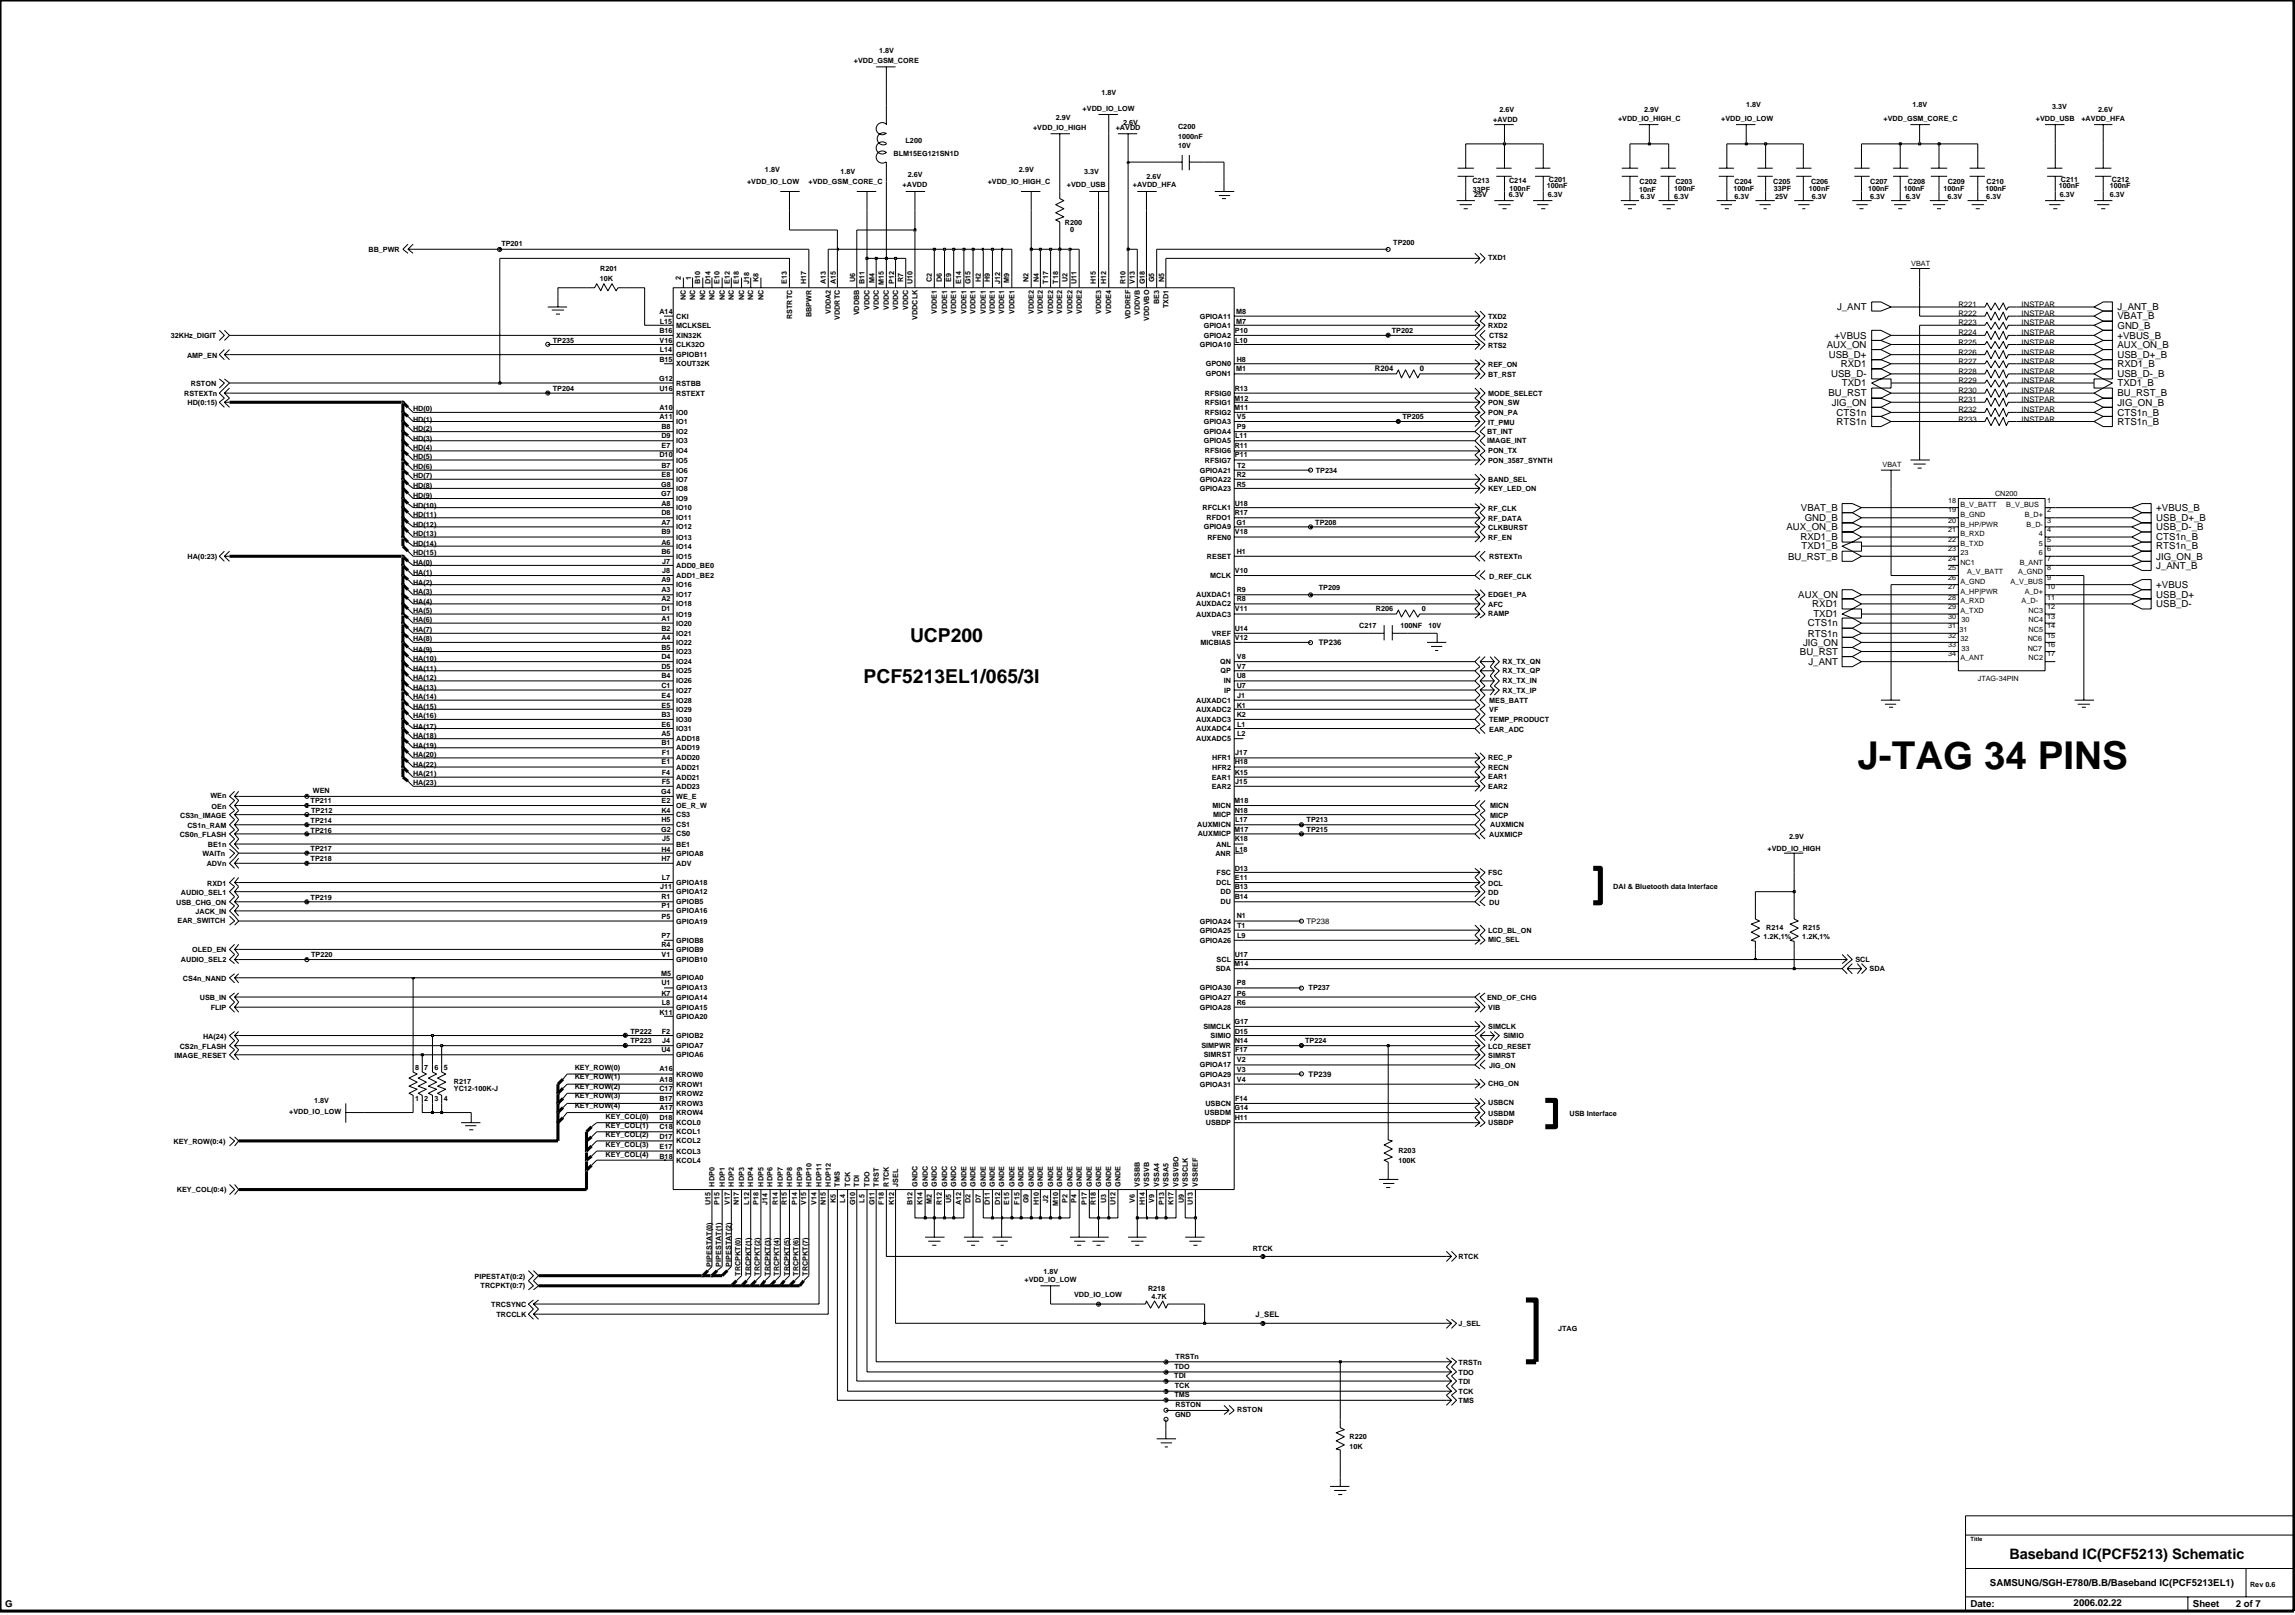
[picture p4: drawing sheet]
<svg xmlns="http://www.w3.org/2000/svg" width="192mm" height="135mm" viewBox="0 0 192 135" stroke-linecap="round" stroke-linejoin="round" font-family="sans-serif">
<defs><g id="words">
<text font-size="3.2" x="155" y="64.2">J-TAG 34 PINS</text>
<g font-size="1.6">
<text x="76" y="53.6">UCP200</text>
<text x="72.1" y="57">PCF5213EL1/065/3I</text>
</g>
<text font-size="1.2" x="167.7" y="130.1">Baseband IC(PCF5213) Schematic</text>
<g font-size=".8">
<text x="152.5" y="29">AUX_ON</text>
<text x="152.6" y="29.9">USB_D+</text>
<text x="153.1" y="28.3">+VBUS</text>
<text x="153.3" y="25.9">J_ANT</text>
<text x="176.7" y="29.9">USB_D+_B</text>
<text x="176.7" y="29">AUX_ON_B</text>
<text x="176.7" y="28.3">+VBUS_B</text>
<text x="176.7" y="27.4">GND_B</text>
<text x="176.7" y="26.7">VBAT_B</text>
<text x="176.7" y="25.9">J_ANT_B</text>
<text x="152.6" y="33.1">BU_RST</text>
<text x="152.8" y="31.5">USB_D-</text>
<text x="152.9" y="33.8">JIG_ON</text>
<text x="153.3" y="34.7">CTS1n</text>
<text x="153.3" y="35.4">RTS1n</text>
<text x="153.6" y="30.6">RXD1</text>
<text x="153.7" y="32.2">TXD1</text>
<text x="176.7" y="33.1">BU_RST_B</text>
<text x="176.7" y="33.8">JIG_ON_B</text>
<text x="176.7" y="34.7">CTS1n_B</text>
<text x="176.7" y="35.4">RTS1n_B</text>
<text x="176.7" y="32.2">TXD1_B</text>
<text x="176.7" y="31.5">USB_D-_B</text>
<text x="176.7" y="30.6">RXD1_B</text>
<text x="149.1" y="44.2">AUX_ON_B</text>
<text x="149.2" y="46.7">BU_RST_B</text>
<text x="150.3" y="45.1">RXD1_B</text>
<text x="150.3" y="42.6">VBAT_B</text>
<text x="150.4" y="45.8">TXD1_B</text>
<text x="150.6" y="43.5">GND_B</text>
<text x="180" y="45.1">CTS1n_B</text>
<text x="180" y="44.2">USB_D-_B</text>
<text x="180" y="43.5">USB_D+_B</text>
<text x="180" y="42.6">+VBUS_B</text>
<text x="180" y="47.5">J_ANT_B</text>
<text x="180" y="45.8">RTS1n_B</text>
<text x="180" y="46.7">JIG_ON_B</text>
<text x="150.1" y="49.9">AUX_ON</text>
<text x="150.5" y="53.9">JIG_ON</text>
<text x="150.9" y="52.3">CTS1n</text>
<text x="150.9" y="53.1">RTS1n</text>
<text x="151.3" y="50.7">RXD1</text>
<text x="151.4" y="51.5">TXD1</text>
<text x="180" y="50.7">USB_D-</text>
<text x="180" y="49.9">USB_D+</text>
<text x="180" y="49.1">+VBUS</text>
<text x="150.2" y="54.6">BU_RST</text>
<text x="151" y="55.5">J_ANT</text>
<text x=".4" y="134.1">G</text>
<text x="164.5" y="134.1">Date:</text>
<text x="166.1" y="132.3">SAMSUNG/SGH-E780/B.B/Baseband IC(PCF5213EL1)</text>
<text x="173.1" y="134">2006.02.22</text>
<text x="183" y="134.1">Sheet</text>
<text x="186.6" y="134.1">2 of 7</text>
</g>
<g font-size=".6">
<text x="71.3" y="5.3">+VDD_GSM_CORE</text>
<text x="73.4" y="4.4">1.8V</text>
<text x="75.6" y="12">L200</text>
<text x="86.2" y="10.9">+VDD_IO_HIGH</text>
<text x="88.1" y="10">2.9V</text>
<text x="90.4" y="9.3">+VDD_IO_LOW</text>
<text x="91.9" y="7.9">1.8V</text>
<text x="93.1" y="10.9">+AVDD</text>
<text x="93.7" y="10.4">2.6V</text>
<text x="98.3" y="10.7">C200</text>
<text x="98.3" y="11.6">1000nF</text>
<text x="124.6" y="10.2">+AVDD</text>
<text x="125.2" y="9.4">2.6V</text>
<text x="135.1" y="10.1">+VDD_IO_HIGH_C</text>
<text x="137.2" y="9.4">2.9V</text>
<text x="143.7" y="10.1">+VDD_IO_LOW</text>
<text x="145.8" y="9">1.8V</text>
<text x="157.2" y="10.1">+VDD_GSM_CORE_C</text>
<text x="159.6" y="9">1.8V</text>
<text x="169.9" y="10.1">+VDD_USB</text>
<text x="171.3" y="9.1">3.3V</text>
<text x="173.7" y="10.1">+AVDD_HFA</text>
<text x="175.1" y="9.4">2.6V</text>
<text x="62.4" y="15.3">+VDD_IO_LOW</text>
<text x="63.9" y="14.4">1.8V</text>
<text x="67.5" y="15.3">+VDD_GSM_CORE_C</text>
<text x="70.2" y="14.5">1.8V</text>
<text x="74.6" y="13">BLM15EG121SN1D</text>
<text x="75.3" y="15.6">+AVDD</text>
<text x="75.8" y="14.8">2.6V</text>
<text x="82.4" y="15.3">+VDD_IO_HIGH_C</text>
<text x="85.1" y="14.4">2.9V</text>
<text x="89" y="15.6">+VDD_USB</text>
<text x="90.5" y="14.5">3.3V</text>
<text x="94.6" y="15.6">+AVDD_HFA</text>
<text x="95.7" y="15">2.6V</text>
<text x="98.3" y="12.3">10V</text>
<text x="122.9" y="15.3">C213</text>
<text x="122.9" y="16">33PF</text>
<text x="123.1" y="16.4">25V</text>
<text x="125.9" y="16.4">6.3V</text>
<text x="126" y="15.3">C214</text>
<text x="126" y="16">100nF</text>
<text x="129.1" y="15.7">100nF</text>
<text x="129.2" y="16.4">6.3V</text>
<text x="129.3" y="15.2">C201</text>
<text x="136.8" y="16.1">10nF</text>
<text x="136.9" y="15.4">C202</text>
<text x="136.9" y="16.6">6.3V</text>
<text x="139.7" y="16.6">6.3V</text>
<text x="139.7" y="16">100nF</text>
<text x="139.8" y="15.4">C203</text>
<text x="144.7" y="16">100nF</text>
<text x="144.8" y="16.6">6.3V</text>
<text x="144.8" y="15.4">C204</text>
<text x="148" y="15.4">C205</text>
<text x="148.1" y="16">33PF</text>
<text x="148.2" y="16.6">25V</text>
<text x="151" y="16">100nF</text>
<text x="151.2" y="15.4">C206</text>
<text x="151.2" y="16.6">6.3V</text>
<text x="155.9" y="16">100nF</text>
<text x="156.1" y="16.6">6.3V</text>
<text x="156.1" y="15.4">C207</text>
<text x="158.9" y="16">100nF</text>
<text x="159.1" y="16.6">6.3V</text>
<text x="159.2" y="15.4">C208</text>
<text x="162.2" y="16">100nF</text>
<text x="162.6" y="16.6">6.3V</text>
<text x="162.6" y="15.4">C209</text>
<text x="165.7" y="16">100nF</text>
<text x="165.8" y="16.6">6.3V</text>
<text x="165.8" y="15.4">C210</text>
<text x="171.8" y="15.7">100nF</text>
<text x="171.9" y="16.4">6.3V</text>
<text x="172" y="15.2">C211</text>
<text x="176.1" y="16.4">6.3V</text>
<text x="176.1" y="15.7">100nF</text>
<text x="176.3" y="15.2">C212</text>
<text x="30.8" y="21.1">BB_PWR</text>
<text x="41.8" y="20.5">TP201</text>
<text x="50.1" y="23.4">10K</text>
<text x="50.1" y="22.6">R201</text>
<text x="56.8" y="23.3" transform="rotate(-90 56.8 23.3)">2</text>
<text x="57.7" y="23.3" transform="rotate(-90 57.7 23.3)">1</text>
<text x="58.4" y="23.7" transform="rotate(-90 58.4 23.7)">B10</text>
<text x="59.3" y="23.7" transform="rotate(-90 59.3 23.7)">D14</text>
<text x="60.1" y="23.7" transform="rotate(-90 60.1 23.7)">E10</text>
<text x="60.9" y="23.7" transform="rotate(-90 60.9 23.7)">E12</text>
<text x="61.7" y="23.7" transform="rotate(-90 61.7 23.7)">E18</text>
<text x="62.5" y="23.7" transform="rotate(-90 62.5 23.7)">J18</text>
<text x="63.3" y="23.5" transform="rotate(-90 63.3 23.5)">K8</text>
<text x="65.7" y="23.7" transform="rotate(-90 65.7 23.7)">E13</text>
<text x="67.3" y="23.7" transform="rotate(-90 67.3 23.7)">H17</text>
<text x="68.9" y="23.7" transform="rotate(-90 68.9 23.7)">A13</text>
<text x="69.8" y="23.7" transform="rotate(-90 69.8 23.7)">A15</text>
<text x="71.4" y="23.5" transform="rotate(-90 71.4 23.5)">U6</text>
<text x="72.2" y="23.7" transform="rotate(-90 72.2 23.7)">B11</text>
<text x="73" y="23.6" transform="rotate(-90 73 23.6)">M4</text>
<text x="73.8" y="23.7" transform="rotate(-90 73.8 23.7)">M15</text>
<text x="74.6" y="23.7" transform="rotate(-90 74.6 23.7)">P12</text>
<text x="75.4" y="23.5" transform="rotate(-90 75.4 23.5)">R7</text>
<text x="76.2" y="23.7" transform="rotate(-90 76.2 23.7)">U10</text>
<text x="77.8" y="23.5" transform="rotate(-90 77.8 23.5)">C2</text>
<text x="78.6" y="23.5" transform="rotate(-90 78.6 23.5)">D6</text>
<text x="79.4" y="23.5" transform="rotate(-90 79.4 23.5)">E9</text>
<text x="80.2" y="23.7" transform="rotate(-90 80.2 23.7)">E14</text>
<text x="81" y="23.7" transform="rotate(-90 81 23.7)">G15</text>
<text x="81.9" y="23.5" transform="rotate(-90 81.9 23.5)">H2</text>
<text x="82.6" y="23.5" transform="rotate(-90 82.6 23.5)">H9</text>
<text x="83.5" y="23.7" transform="rotate(-90 83.5 23.7)">J12</text>
<text x="84.2" y="23.6" transform="rotate(-90 84.2 23.6)">M9</text>
<text x="85.9" y="23.5" transform="rotate(-90 85.9 23.5)">N2</text>
<text x="86.7" y="23.5" transform="rotate(-90 86.7 23.5)">N4</text>
<text x="87.5" y="23.7" transform="rotate(-90 87.5 23.7)">T17</text>
<text x="88.3" y="23.7" transform="rotate(-90 88.3 23.7)">T18</text>
<text x="88.9" y="18.8">R200</text>
<text x="89.1" y="23.5" transform="rotate(-90 89.1 23.5)">U2</text>
<text x="89.3" y="19.4">0</text>
<text x="89.9" y="23.7" transform="rotate(-90 89.9 23.7)">U11</text>
<text x="91.5" y="23.7" transform="rotate(-90 91.5 23.7)">H15</text>
<text x="92.3" y="23.7" transform="rotate(-90 92.3 23.7)">H12</text>
<text x="93.9" y="23.7" transform="rotate(-90 93.9 23.7)">R10</text>
<text x="94.7" y="23.7" transform="rotate(-90 94.7 23.7)">V13</text>
<text x="95.6" y="23.7" transform="rotate(-90 95.6 23.7)">G18</text>
<text x="96.3" y="23.6" transform="rotate(-90 96.3 23.6)">G5</text>
<text x="97.2" y="23.5" transform="rotate(-90 97.2 23.5)">N5</text>
<text x="116.3" y="20.4">TP200</text>
<text x="124.2" y="21.7">TXD1</text>
<text x="159.5" y="22.2">VBAT</text>
<text x="14.3" y="28.2">32KHz_DIGIT</text>
<text x="15.6" y="29.8">AMP_EN</text>
<text x="46.1" y="28.6">TP235</text>
<text x="55" y="27.8">B16</text>
<text x="55" y="26.2">A14</text>
<text x="55.1" y="28.6">V16</text>
<text x="55.1" y="29.4">L14</text>
<text x="55.1" y="27">L15</text>
<text x="56.4" y="28.2">XIN32K</text>
<text x="56.4" y="29">CLK32O</text>
<text x="56.4" y="29.8">GPIOB11</text>
<text x="56.4" y="27.4">MCLKSEL</text>
<text x="56.4" y="26.6">CKI</text>
<text x="57.3" y="25" transform="rotate(-90 57.3 25)">NC</text>
<text x="58" y="25" transform="rotate(-90 58 25)">NC</text>
<text x="58.9" y="25" transform="rotate(-90 58.9 25)">NC</text>
<text x="59.6" y="25" transform="rotate(-90 59.6 25)">NC</text>
<text x="60.5" y="25" transform="rotate(-90 60.5 25)">NC</text>
<text x="61.3" y="25" transform="rotate(-90 61.3 25)">NC</text>
<text x="62.1" y="25" transform="rotate(-90 62.1 25)">NC</text>
<text x="62.9" y="25" transform="rotate(-90 62.9 25)">NC</text>
<text x="63.7" y="25" transform="rotate(-90 63.7 25)">NC</text>
<text x="66.1" y="26.6" transform="rotate(-90 66.1 26.6)">RSTRTC</text>
<text x="67.7" y="26.4" transform="rotate(-90 67.7 26.4)">BBPWR</text>
<text x="69.3" y="26.2" transform="rotate(-90 69.3 26.2)">VDDA2</text>
<text x="70.1" y="26.7" transform="rotate(-90 70.1 26.7)">VDDRTC</text>
<text x="71.7" y="26.3" transform="rotate(-90 71.7 26.3)">VDDBB</text>
<text x="72.6" y="25.9" transform="rotate(-90 72.6 25.9)">VDDC</text>
<text x="73.3" y="25.9" transform="rotate(-90 73.3 25.9)">VDDC</text>
<text x="74.2" y="25.9" transform="rotate(-90 74.2 25.9)">VDDC</text>
<text x="75" y="25.9" transform="rotate(-90 75 25.9)">VDDC</text>
<text x="75.8" y="25.9" transform="rotate(-90 75.8 25.9)">VDDC</text>
<text x="76.6" y="26.7" transform="rotate(-90 76.6 26.7)">VDDCLK</text>
<text x="78.2" y="26.2" transform="rotate(-90 78.2 26.2)">VDDE1</text>
<text x="79" y="26.2" transform="rotate(-90 79 26.2)">VDDE1</text>
<text x="79.8" y="26.2" transform="rotate(-90 79.8 26.2)">VDDE1</text>
<text x="80.7" y="26.2" transform="rotate(-90 80.7 26.2)">VDDE1</text>
<text x="81.4" y="26.2" transform="rotate(-90 81.4 26.2)">VDDE1</text>
<text x="82.3" y="26.2" transform="rotate(-90 82.3 26.2)">VDDE1</text>
<text x="83" y="26.2" transform="rotate(-90 83 26.2)">VDDE1</text>
<text x="83.8" y="26.2" transform="rotate(-90 83.8 26.2)">VDDE1</text>
<text x="84.7" y="26.2" transform="rotate(-90 84.7 26.2)">VDDE1</text>
<text x="86.3" y="26.2" transform="rotate(-90 86.3 26.2)">VDDE2</text>
<text x="87.1" y="26.2" transform="rotate(-90 87.1 26.2)">VDDE2</text>
<text x="87.9" y="26.2" transform="rotate(-90 87.9 26.2)">VDDE2</text>
<text x="88.7" y="26.2" transform="rotate(-90 88.7 26.2)">VDDE2</text>
<text x="89.5" y="26.2" transform="rotate(-90 89.5 26.2)">VDDE2</text>
<text x="90.3" y="26.2" transform="rotate(-90 90.3 26.2)">VDDE2</text>
<text x="91.9" y="26.2" transform="rotate(-90 91.9 26.2)">VDDE3</text>
<text x="92.8" y="26.2" transform="rotate(-90 92.8 26.2)">VDDE4</text>
<text x="94.4" y="26.6" transform="rotate(-90 94.4 26.6)">VDDREF</text>
<text x="95.1" y="26.3" transform="rotate(-90 95.1 26.3)">VDDVB</text>
<text x="95.9" y="26.7" transform="rotate(-90 95.9 26.7)">VDDVBO</text>
<text x="96.8" y="25.3" transform="rotate(-90 96.8 25.3)">BE3</text>
<text x="97.5" y="25.7" transform="rotate(-90 97.5 25.7)">TXD1</text>
<text x="100.1" y="29">GPIOA10</text>
<text x="100.1" y="26.6">GPIOA11</text>
<text x="100.5" y="28.2">GPIOA2</text>
<text x="100.5" y="27.3">GPIOA1</text>
<text x="103.1" y="27.8">P10</text>
<text x="103.1" y="28.6">L10</text>
<text x="103.2" y="27">M7</text>
<text x="103.2" y="26.2">M8</text>
<text x="116.2" y="27.8">TP202</text>
<text x="124.2" y="26.6">TXD2</text>
<text x="124.2" y="27.4">RXD2</text>
<text x="124.2" y="29">RTS2</text>
<text x="124.3" y="28.2">CTS2</text>
<text x="163.5" y="29.6">R226</text>
<text x="163.5" y="28.7">R225</text>
<text x="163.5" y="25.6">R221</text>
<text x="163.5" y="27.1">R223</text>
<text x="163.5" y="26.4">R222</text>
<text x="163.5" y="28">R224</text>
<text x="168.7" y="29.6">INSTPAR</text>
<text x="168.7" y="26.4">INSTPAR</text>
<text x="168.7" y="28.7">INSTPAR</text>
<text x="168.7" y="25.6">INSTPAR</text>
<text x="168.7" y="27.1">INSTPAR</text>
<text x="168.7" y="28">INSTPAR</text>
<text x="15.4" y="33.1">RSTEXTn</text>
<text x="15.6" y="33.8">HD(0:15)</text>
<text x="15.9" y="32.2">RSTON</text>
<text x="34.5" y="34.3">HD(0)</text>
<text x="34.5" y="35.2">HD(1)</text>
<text x="34.5" y="35.9">HD(2)</text>
<text x="46.1" y="32.6">TP204</text>
<text x="55" y="31.8">G12</text>
<text x="55" y="30.2">B15</text>
<text x="55" y="32.6">U16</text>
<text x="55" y="34.2">A10</text>
<text x="55" y="35">A11</text>
<text x="55.2" y="35.8">B8</text>
<text x="56.4" y="30.6">XOUT32K</text>
<text x="56.4" y="32.2">RSTBB</text>
<text x="56.4" y="33">RSTEXT</text>
<text x="56.4" y="34.6">IO0</text>
<text x="56.4" y="35.4">IO1</text>
<text x="100.5" y="35.4">GPIOA3</text>
<text x="100.6" y="33">RFSIG0</text>
<text x="100.6" y="34.6">RFSIG2</text>
<text x="100.6" y="33.8">RFSIG1</text>
<text x="100.6" y="31.4">GPON1</text>
<text x="100.6" y="30.6">GPON0</text>
<text x="103" y="34.2">M11</text>
<text x="103" y="33.4">M12</text>
<text x="103.1" y="32.6">R13</text>
<text x="103.2" y="31">M1</text>
<text x="103.2" y="30.2">H8</text>
<text x="103.2" y="35.8">P9</text>
<text x="103.2" y="35">V5</text>
<text x="114.8" y="30.9">R204</text>
<text x="117.1" y="35">TP205</text>
<text x="118.5" y="30.9">0</text>
<text x="124.2" y="31.5">BT_RST</text>
<text x="124.2" y="33.8">PON_SW</text>
<text x="124.2" y="30.6">REF_ON</text>
<text x="124.2" y="34.7">PON_PA</text>
<text x="124.2" y="33.1">MODE_SELECT</text>
<text x="124.2" y="35.4">IT_PMU</text>
<text x="163.5" y="34.4">R232</text>
<text x="163.5" y="33.6">R231</text>
<text x="163.5" y="32.8">R230</text>
<text x="163.5" y="31.2">R228</text>
<text x="163.5" y="30.4">R227</text>
<text x="163.5" y="32">R229</text>
<text x="163.5" y="35.2">R233</text>
<text x="168.7" y="32">INSTPAR</text>
<text x="168.7" y="34.4">INSTPAR</text>
<text x="168.7" y="33.6">INSTPAR</text>
<text x="168.7" y="32.8">INSTPAR</text>
<text x="168.7" y="31.2">INSTPAR</text>
<text x="168.7" y="30.4">INSTPAR</text>
<text x="168.7" y="35.2">INSTPAR</text>
<text x="34.5" y="36.8">HD(3)</text>
<text x="34.5" y="37.5">HD(4)</text>
<text x="34.5" y="38.3">HD(5)</text>
<text x="34.5" y="39.1">HD(6)</text>
<text x="34.5" y="39.9">HD(7)</text>
<text x="34.5" y="40.8">HD(8)</text>
<text x="34.5" y="41.5">HD(9)</text>
<text x="55" y="38.2">D10</text>
<text x="55.2" y="41.4">G7</text>
<text x="55.2" y="40.6">G8</text>
<text x="55.2" y="39">B7</text>
<text x="55.2" y="36.6">D9</text>
<text x="55.2" y="37.4">E7</text>
<text x="55.2" y="39.8">E8</text>
<text x="56.4" y="37.8">IO4</text>
<text x="56.4" y="40.2">IO7</text>
<text x="56.4" y="39.4">IO6</text>
<text x="56.4" y="36.2">IO2</text>
<text x="56.4" y="41.8">IO9</text>
<text x="56.4" y="41">IO8</text>
<text x="56.4" y="37">IO3</text>
<text x="56.4" y="38.6">IO5</text>
<text x="100.1" y="41">GPIOA23</text>
<text x="100.1" y="40.2">GPIOA22</text>
<text x="100.1" y="39.4">GPIOA21</text>
<text x="100.5" y="36.2">GPIOA4</text>
<text x="100.5" y="37">GPIOA5</text>
<text x="100.6" y="37.8">RFSIG6</text>
<text x="100.6" y="38.6">RFSIG7</text>
<text x="103.1" y="37.4">R11</text>
<text x="103.1" y="38.2">P11</text>
<text x="103.1" y="36.6">L11</text>
<text x="103.2" y="40.6">R5</text>
<text x="103.2" y="39.8">R2</text>
<text x="103.3" y="39">T2</text>
<text x="109.8" y="39.4">TP234</text>
<text x="124.1" y="37">IMAGE_INT</text>
<text x="124.1" y="36.2">BT_INT</text>
<text x="124.2" y="38.6">PON_3587_SYNTH</text>
<text x="124.2" y="40.2">BAND_SEL</text>
<text x="124.2" y="41">KEY_LED_ON</text>
<text x="124.2" y="37.8">PON_TX</text>
<text x="157.1" y="39">VBAT</text>
<text x="166.5" y="41.4">CN200</text>
<text x="15.6" y="46.7">HA(0:23)</text>
<text x="34.5" y="47.9">HA(1)</text>
<text x="34.5" y="47.2">HA(0)</text>
<text x="34.5" y="42.4">HD(10)</text>
<text x="34.5" y="43.1">HD(11)</text>
<text x="34.5" y="44">HD(12)</text>
<text x="34.5" y="44.7">HD(13)</text>
<text x="34.5" y="45.6">HD(14)</text>
<text x="34.5" y="46.3">HD(15)</text>
<text x="55.2" y="45.4">A6</text>
<text x="55.2" y="43.8">A7</text>
<text x="55.2" y="42.2">A8</text>
<text x="55.2" y="46.2">B6</text>
<text x="55.2" y="43">D8</text>
<text x="55.2" y="44.6">B9</text>
<text x="55.3" y="47">J7</text>
<text x="55.3" y="47.8">J8</text>
<text x="56.4" y="45.8">IO14</text>
<text x="56.4" y="44.2">IO12</text>
<text x="56.4" y="42.6">IO10</text>
<text x="56.4" y="47.4">ADD0_BE0</text>
<text x="56.4" y="46.6">IO15</text>
<text x="56.4" y="43.4">IO11</text>
<text x="56.4" y="45">IO13</text>
<text x="100.4" y="42.6">RFCLK1</text>
<text x="100.5" y="44.2">GPIOA9</text>
<text x="100.7" y="43.4">RFDO1</text>
<text x="100.7" y="46.6">RESET</text>
<text x="100.8" y="45">RFEN0</text>
<text x="103.1" y="43">R17</text>
<text x="103.1" y="42.2">U18</text>
<text x="103.1" y="44.6">V18</text>
<text x="103.1" y="47.8">V10</text>
<text x="103.2" y="43.8">G1</text>
<text x="103.2" y="46.2">H1</text>
<text x="109.8" y="43.8">TP208</text>
<text x="124.2" y="44.2">CLKBURST</text>
<text x="124.2" y="42.6">RF_CLK</text>
<text x="124.2" y="43.5">RF_DATA</text>
<text x="124.2" y="45.1">RF_EN</text>
<text x="124.3" y="46.7">RSTEXTn</text>
<text x="162.6" y="42.8">19</text>
<text x="162.6" y="43.6">20</text>
<text x="162.6" y="44.4">21</text>
<text x="162.6" y="45.2">22</text>
<text x="162.6" y="42">18</text>
<text x="162.6" y="47.6">25</text>
<text x="162.6" y="46">23</text>
<text x="162.6" y="46.8">24</text>
<text x="163.6" y="43.1">B_GND</text>
<text x="163.6" y="43.9">B_HP/PWR</text>
<text x="163.6" y="44.7">B_RXD</text>
<text x="163.6" y="45.6">B_TXD</text>
<text x="163.6" y="42.3">B_V_BATT</text>
<text x="163.6" y="46.3">23</text>
<text x="163.6" y="47.2">NC1</text>
<text x="164.2" y="47.9">A_V_BATT</text>
<text x="167.5" y="42.3">B_V_BUS</text>
<text x="168.4" y="47.9">A_GND</text>
<text x="168.6" y="47.2">B_ANT</text>
<text x="169" y="43.1">B_D+</text>
<text x="169.2" y="43.9">B_D-</text>
<text x="170.2" y="44.7">4</text>
<text x="170.2" y="45.6">5</text>
<text x="170.2" y="46.3">6</text>
<text x="170.9" y="42.8">2</text>
<text x="170.9" y="43.6">3</text>
<text x="170.9" y="42">1</text>
<text x="170.9" y="47.6">8</text>
<text x="170.9" y="46.8">7</text>
<text x="170.9" y="44.4">4</text>
<text x="170.9" y="45.2">5</text>
<text x="170.9" y="46">6</text>
<text x="34.5" y="48.8">HA(2)</text>
<text x="34.5" y="49.5">HA(3)</text>
<text x="34.5" y="50.4">HA(4)</text>
<text x="34.5" y="51.2">HA(5)</text>
<text x="34.5" y="51.9">HA(6)</text>
<text x="34.5" y="52.8">HA(7)</text>
<text x="34.5" y="53.5">HA(8)</text>
<text x="55.2" y="49.4">A3</text>
<text x="55.2" y="53.4">A4</text>
<text x="55.2" y="48.6">A9</text>
<text x="55.2" y="52.6">B2</text>
<text x="55.2" y="50.2">A2</text>
<text x="55.2" y="51">D1</text>
<text x="55.2" y="51.8">A1</text>
<text x="56.4" y="49.8">IO17</text>
<text x="56.4" y="53.8">IO22</text>
<text x="56.4" y="49">IO16</text>
<text x="56.4" y="48.2">ADD1_BE2</text>
<text x="56.4" y="53.1">IO21</text>
<text x="56.4" y="50.6">IO18</text>
<text x="56.4" y="51.4">IO19</text>
<text x="56.4" y="52.2">IO20</text>
<text x="99.8" y="50.6">AUXDAC2</text>
<text x="99.8" y="49.8">AUXDAC1</text>
<text x="99.8" y="51.4">AUXDAC3</text>
<text x="100.2" y="53.8">MICBIAS</text>
<text x="101" y="48.2">MCLK</text>
<text x="101.1" y="53.1">VREF</text>
<text x="103.1" y="52.6">U14</text>
<text x="103.1" y="51">V11</text>
<text x="103.1" y="53.4">V12</text>
<text x="103.2" y="50.2">R8</text>
<text x="103.2" y="49.4">R9</text>
<text x="110.1" y="49.2">TP209</text>
<text x="110.1" y="53.8">TP236</text>
<text x="113.4" y="52.4">C217</text>
<text x="114.8" y="51">R206</text>
<text x="116.9" y="52.4">100NF</text>
<text x="118.7" y="51">0</text>
<text x="119.2" y="52.4">10V</text>
<text x="124.2" y="49.8">EDGE1_PA</text>
<text x="124.2" y="50.6">AFC</text>
<text x="124.2" y="51.4">RAMP</text>
<text x="124.3" y="48.3">D_REF_CLK</text>
<text x="162.6" y="48.4">26</text>
<text x="162.6" y="49.2">27</text>
<text x="162.6" y="50">28</text>
<text x="162.6" y="50.8">29</text>
<text x="162.6" y="53.2">32</text>
<text x="162.6" y="51.6">30</text>
<text x="162.6" y="52.4">31</text>
<text x="163.6" y="52.7">31</text>
<text x="163.6" y="48.8">A_GND</text>
<text x="163.6" y="49.5">A_HP|PWR</text>
<text x="163.6" y="50.3">A_RXD</text>
<text x="163.6" y="51.1">A_TXD</text>
<text x="163.6" y="53.5">32</text>
<text x="163.7" y="51.9">30</text>
<text x="167.8" y="48.8">A_V_BUS</text>
<text x="168.7" y="50.3">A_D-</text>
<text x="169" y="49.5">A_D+</text>
<text x="169.3" y="53.5">NC6</text>
<text x="169.3" y="51.1">NC3</text>
<text x="169.3" y="51.9">NC4</text>
<text x="169.3" y="52.7">NC5</text>
<text x="170.9" y="48.4">9</text>
<text x="170.9" y="49.2">10</text>
<text x="170.9" y="50">11</text>
<text x="170.9" y="50.8">12</text>
<text x="170.9" y="51.6">13</text>
<text x="170.9" y="52.4">14</text>
<text x="170.9" y="53.2">15</text>
<text x="34.5" y="58.3">HA(14)</text>
<text x="34.5" y="59.2">HA(15)</text>
<text x="34.5" y="59.9">HA(16)</text>
<text x="34.5" y="54.4">HA(9)</text>
<text x="34.5" y="55.1">HA(10)</text>
<text x="34.5" y="56">HA(11)</text>
<text x="34.5" y="56.7">HA(12)</text>
<text x="34.5" y="57.6">HA(13)</text>
<text x="55.2" y="55.8">D5</text>
<text x="55.2" y="59.8">B3</text>
<text x="55.2" y="56.6">B4</text>
<text x="55.2" y="54.2">B5</text>
<text x="55.2" y="55">D4</text>
<text x="55.2" y="57.4">C1</text>
<text x="55.2" y="59.1">E5</text>
<text x="55.2" y="58.2">E4</text>
<text x="56.4" y="59.4">IO29</text>
<text x="56.4" y="58.6">IO28</text>
<text x="56.4" y="56.2">IO25</text>
<text x="56.4" y="57">IO26</text>
<text x="56.4" y="54.6">IO23</text>
<text x="56.4" y="55.4">IO24</text>
<text x="56.4" y="57.8">IO27</text>
<text x="99.8" y="58.6">AUXADC1</text>
<text x="99.8" y="59.4">AUXADC2</text>
<text x="101.9" y="55.4">QN</text>
<text x="101.9" y="56.2">QP</text>
<text x="102.2" y="57">IN</text>
<text x="102.2" y="57.8">IP</text>
<text x="103.2" y="59.8">K2</text>
<text x="103.2" y="57.5">U7</text>
<text x="103.2" y="56.6">U8</text>
<text x="103.2" y="59.1">K1</text>
<text x="103.2" y="55.8">V7</text>
<text x="103.2" y="55">V8</text>
<text x="103.3" y="58.2">J1</text>
<text x="124.3" y="59.4">VF</text>
<text x="124.3" y="58.7">MES_BATT</text>
<text x="125.4" y="57.8">RX_TX_IP</text>
<text x="125.4" y="57">RX_TX_IN</text>
<text x="125.4" y="56.2">RX_TX_QP</text>
<text x="125.4" y="55.4">RX_TX_QN</text>
<text x="162.6" y="54">33</text>
<text x="162.6" y="54.8">34</text>
<text x="163.6" y="55.1">A_ANT</text>
<text x="163.7" y="54.3">33</text>
<text x="165.1" y="56.8">JTAG-34PIN</text>
<text x="169.3" y="54.3">NC7</text>
<text x="169.3" y="55.1">NC2</text>
<text x="170.9" y="54.8">17</text>
<text x="170.9" y="54">16</text>
<text x="34.5" y="60.8">HA(17)</text>
<text x="34.5" y="61.6">HA(18)</text>
<text x="34.5" y="62.4">HA(19)</text>
<text x="34.5" y="63.2">HA(20)</text>
<text x="34.5" y="65.5">HA(23)</text>
<text x="34.5" y="64">HA(22)</text>
<text x="34.5" y="64.8">HA(21)</text>
<text x="55.2" y="61.4">A5</text>
<text x="55.2" y="62.2">B1</text>
<text x="55.2" y="60.7">E6</text>
<text x="55.2" y="63.8">E1</text>
<text x="55.2" y="64.6">F4</text>
<text x="55.2" y="65.4">F5</text>
<text x="55.2" y="63">F1</text>
<text x="56.4" y="61.8">ADD18</text>
<text x="56.4" y="62.6">ADD19</text>
<text x="56.4" y="61">IO31</text>
<text x="56.4" y="65.1">ADD21</text>
<text x="56.4" y="65.8">ADD23</text>
<text x="56.4" y="63.5">ADD20</text>
<text x="56.4" y="60.2">IO30</text>
<text x="56.4" y="64.2">ADD21</text>
<text x="99.8" y="60.2">AUXADC3</text>
<text x="99.8" y="61.8">AUXADC5</text>
<text x="99.8" y="61">AUXADC4</text>
<text x="101.1" y="65.1">EAR1</text>
<text x="101.1" y="65.8">EAR2</text>
<text x="101.2" y="64.2">HFR2</text>
<text x="101.2" y="63.5">HFR1</text>
<text x="103.1" y="64.6">K15</text>
<text x="103.1" y="63.8">H18</text>
<text x="103.1" y="65.4">J15</text>
<text x="103.1" y="63">J17</text>
<text x="103.3" y="61.4">L2</text>
<text x="103.3" y="60.7">L1</text>
<text x="124.2" y="63.4">REC_P</text>
<text x="124.2" y="64.3">RECN</text>
<text x="124.2" y="65.9">EAR2</text>
<text x="124.2" y="65">EAR1</text>
<text x="124.3" y="60.3">TEMP_PRODUCT</text>
<text x="124.3" y="61">EAR_ADC</text>
<text x="15" y="69.8">CS0n_FLASH</text>
<text x="15" y="68.2">CS3n_IMAGE</text>
<text x="15.6" y="69.1">CS1n_RAM</text>
<text x="16.9" y="71.4">WAITn</text>
<text x="17.4" y="70.7">BE1n</text>
<text x="17.6" y="66.6">WEn</text>
<text x="17.7" y="67.5">OEn</text>
<text x="25.9" y="71">TP217</text>
<text x="25.9" y="69.5">TP216</text>
<text x="25.9" y="68.7">TP214</text>
<text x="25.9" y="67">TP211</text>
<text x="25.9" y="71.9">TP218</text>
<text x="26" y="67.9">TP212</text>
<text x="26.1" y="66.2">WEN</text>
<text x="55.2" y="69.5">G2</text>
<text x="55.2" y="66.2">G4</text>
<text x="55.2" y="67.8">K4</text>
<text x="55.2" y="71.1">H4</text>
<text x="55.2" y="68.6">H5</text>
<text x="55.2" y="71.8">H7</text>
<text x="55.2" y="67">E2</text>
<text x="55.3" y="70.2">J5</text>
<text x="56.4" y="68.2">CS3</text>
<text x="56.4" y="70.6">BE1</text>
<text x="56.4" y="67.4">OE_R_W</text>
<text x="56.4" y="69.8">CS0</text>
<text x="56.4" y="66.7">WE_E</text>
<text x="56.4" y="71.4">GPIOA8</text>
<text x="56.4" y="69">CS1</text>
<text x="99.9" y="69">AUXMICN</text>
<text x="100" y="69.8">AUXMICP</text>
<text x="101.2" y="67.4">MICN</text>
<text x="101.2" y="68.2">MICP</text>
<text x="101.4" y="71.4">ANR</text>
<text x="101.5" y="70.6">ANL</text>
<text x="103" y="69.5">M17</text>
<text x="103" y="67">M18</text>
<text x="103.1" y="67.8">N18</text>
<text x="103.1" y="70.2">K18</text>
<text x="103.1" y="71.1">L18</text>
<text x="103.1" y="68.6">L17</text>
<text x="109.1" y="69.5">TP215</text>
<text x="109.1" y="68.6">TP213</text>
<text x="124.3" y="69.8">AUXMICP</text>
<text x="124.4" y="67.4">MICN</text>
<text x="124.4" y="68.2">MICP</text>
<text x="124.4" y="69">AUXMICN</text>
<text x="147.5" y="71">+VDD_IO_HIGH</text>
<text x="149.3" y="70">2.9V</text>
<text x="14.7" y="75.5">USB_CHG_ON</text>
<text x="14.8" y="77">EAR_SWITCH</text>
<text x="15.1" y="74.7">AUDIO_SEL1</text>
<text x="16.3" y="76.3">JACK_IN</text>
<text x="17.3" y="72.3">ADVn</text>
<text x="17.3" y="73.9">RXD1</text>
<text x="25.9" y="75.1">TP219</text>
<text x="55.1" y="74.2">J11</text>
<text x="55.2" y="75">R1</text>
<text x="55.2" y="76.6">P5</text>
<text x="55.2" y="75.8">P1</text>
<text x="55.2" y="73.4">L7</text>
<text x="56.4" y="75.5">GPIOB5</text>
<text x="56.4" y="77.1">GPIOA19</text>
<text x="56.4" y="74.6">GPIOA12</text>
<text x="56.4" y="76.2">GPIOA16</text>
<text x="56.4" y="73.9">GPIOA18</text>
<text x="56.4" y="72.2">ADV</text>
<text x="100.1" y="77.8">GPIOA25</text>
<text x="100.1" y="77.1">GPIOA24</text>
<text x="101.5" y="73.9">DCL</text>
<text x="101.5" y="73">FSC</text>
<text x="101.9" y="74.6">DD</text>
<text x="101.9" y="75.5">DU</text>
<text x="103.1" y="72.7">D13</text>
<text x="103.1" y="74.2">B13</text>
<text x="103.1" y="75">B14</text>
<text x="103.1" y="73.4">E11</text>
<text x="103.2" y="76.6">N1</text>
<text x="103.3" y="77.4">T1</text>
<text x="109.1" y="77.1">TP238</text>
<text x="124.2" y="74.7">DD</text>
<text x="124.2" y="73">FSC</text>
<text x="124.2" y="77.9">LCD_BL_ON</text>
<text x="124.2" y="73.9">DCL</text>
<text x="124.3" y="75.5">DU</text>
<text x="134.7" y="74.2">DAI &amp; Bluetooth data Interface</text>
<text x="147.4" y="77.6">R214</text>
<text x="150.5" y="77.6">R215</text>
<text x="15.1" y="80.2">AUDIO_SEL2</text>
<text x="15.3" y="81.8">CS4n_NAND</text>
<text x="16" y="79.5">OLED_EN</text>
<text x="16.7" y="83.5">USB_IN</text>
<text x="26" y="79.9">TP220</text>
<text x="55.2" y="81.5">M5</text>
<text x="55.2" y="79">R4</text>
<text x="55.2" y="82.2">U1</text>
<text x="55.2" y="83.1">K7</text>
<text x="55.2" y="78.2">P7</text>
<text x="55.2" y="79.9">V1</text>
<text x="55.2" y="83.8">L8</text>
<text x="56.4" y="79.4">GPIOB9</text>
<text x="56.4" y="78.7">GPIOB8</text>
<text x="56.4" y="82.6">GPIOA13</text>
<text x="56.4" y="80.3">GPIOB10</text>
<text x="56.4" y="83.4">GPIOA14</text>
<text x="56.4" y="81.8">GPIOA0</text>
<text x="100.1" y="83.4">GPIOA27</text>
<text x="100.1" y="82.6">GPIOA30</text>
<text x="100.1" y="78.7">GPIOA26</text>
<text x="101.5" y="81">SDA</text>
<text x="101.6" y="80.3">SCL</text>
<text x="103" y="80.6">M14</text>
<text x="103.1" y="79.9">U17</text>
<text x="103.2" y="83.8">R6</text>
<text x="103.2" y="83.1">P6</text>
<text x="103.2" y="82.2">P8</text>
<text x="103.3" y="78.2">L9</text>
<text x="109.2" y="82.6">TP237</text>
<text x="124.1" y="83.4">END_OF_CHG</text>
<text x="124.2" y="78.6">MIC_SEL</text>
<text x="147.2" y="78.4">1.2K,1%</text>
<text x="150.4" y="78.4">1.2K,1%</text>
<text x="154.9" y="80.2">SCL</text>
<text x="156.1" y="81">SDA</text>
<text x="14.6" y="88.3">IMAGE_RESET</text>
<text x="15" y="87.5">CS2n_FLASH</text>
<text x="17" y="86.7">HA(24)</text>
<text x="17.6" y="84.3">FLIP</text>
<text x="34.6" y="89.3">8</text>
<text x="35.4" y="89.3">7</text>
<text x="36.3" y="89.3">6</text>
<text x="37" y="89.3">5</text>
<text x="48" y="89.3">KEY_ROW(0)</text>
<text x="52.6" y="87">TP223</text>
<text x="52.6" y="86.3">TP222</text>
<text x="55" y="84.7">K11</text>
<text x="55" y="89.4">A16</text>
<text x="55.2" y="87.8">U4</text>
<text x="55.2" y="86.3">F2</text>
<text x="55.3" y="87">J4</text>
<text x="56.4" y="87.5">GPIOA7</text>
<text x="56.4" y="85">GPIOA20</text>
<text x="56.4" y="84.3">GPIOA15</text>
<text x="56.4" y="86.6">GPIOB2</text>
<text x="56.4" y="89.8">KROW0</text>
<text x="56.4" y="88.2">GPIOA6</text>
<text x="100.1" y="84.3">GPIOA28</text>
<text x="100.1" y="89.1">GPIOA17</text>
<text x="100.1" y="89.8">GPIOA29</text>
<text x="100.3" y="87.5">SIMPWR</text>
<text x="100.4" y="85.9">SIMCLK</text>
<text x="100.5" y="88.2">SIMRST</text>
<text x="101" y="86.6">SIMIO</text>
<text x="103" y="85.4">G17</text>
<text x="103.1" y="87">N14</text>
<text x="103.1" y="86.3">D15</text>
<text x="103.1" y="87.8">F17</text>
<text x="103.2" y="88.6">V2</text>
<text x="103.2" y="89.4">V3</text>
<text x="108.9" y="87">TP224</text>
<text x="109.2" y="89.8">TP239</text>
<text x="124.2" y="84.3">VIB</text>
<text x="124.2" y="87.5">LCD_RESET</text>
<text x="124.2" y="85.9">SIMCLK</text>
<text x="124.2" y="88.3">SIMRST</text>
<text x="124.3" y="89.1">JIG_ON</text>
<text x="125.5" y="86.6">SIMIO</text>
<text x="14.5" y="95.5">KEY_ROW(0:4)</text>
<text x="24.1" y="93">+VDD_IO_LOW</text>
<text x="26.2" y="92.1">1.8V</text>
<text x="34.6" y="91.9">1</text>
<text x="35.4" y="91.9">2</text>
<text x="36.3" y="91.9">3</text>
<text x="37" y="91.9">4</text>
<text x="37.9" y="90.5">R217</text>
<text x="37.9" y="91.1">YC12-100K-J</text>
<text x="48" y="92.5">KEY_ROW(4)</text>
<text x="48" y="91.6">KEY_ROW(3)</text>
<text x="48" y="90.9">KEY_ROW(2)</text>
<text x="48" y="90">KEY_ROW(1)</text>
<text x="50.6" y="93.3">KEY_COL(0)</text>
<text x="50.6" y="94.1">KEY_COL(1)</text>
<text x="50.6" y="94.9">KEY_COL(2)</text>
<text x="50.6" y="95.7">KEY_COL(3)</text>
<text x="55" y="95.1">D17</text>
<text x="55" y="93.5">D18</text>
<text x="55" y="91.9">B17</text>
<text x="55" y="92.6">A17</text>
<text x="55" y="90.3">A18</text>
<text x="55" y="91">C17</text>
<text x="55" y="94.2">C18</text>
<text x="55.1" y="95.8">E17</text>
<text x="56.4" y="95.4">KCOL2</text>
<text x="56.4" y="93.9">KCOL0</text>
<text x="56.4" y="92.3">KROW3</text>
<text x="56.4" y="93">KROW4</text>
<text x="56.4" y="90.7">KROW1</text>
<text x="56.4" y="91.4">KROW2</text>
<text x="56.4" y="94.7">KCOL1</text>
<text x="100.1" y="90.7">GPIOA31</text>
<text x="100.5" y="93">USBDM</text>
<text x="100.6" y="92.3">USBCN</text>
<text x="100.6" y="93.9">USBDP</text>
<text x="103" y="92.6">G14</text>
<text x="103.1" y="93.5">H11</text>
<text x="103.1" y="91.9">F14</text>
<text x="103.2" y="90.3">V4</text>
<text x="124.2" y="90.6">CHG_ON</text>
<text x="124.2" y="93.1">USBDM</text>
<text x="124.2" y="93.8">USBDP</text>
<text x="124.2" y="92.2">USBCN</text>
<text x="131" y="93.1">USB Interface</text>
<text x="14.8" y="99.4">KEY_COL(0:4)</text>
<text x="50.6" y="96.6">KEY_COL(4)</text>
<text x="55" y="96.7">B18</text>
<text x="56.4" y="96.3">KCOL3</text>
<text x="56.4" y="97">KCOL4</text>
<text x="59.3" y="100.6" transform="rotate(-90 59.3 100.6)">U15</text>
<text x="59.6" y="99" transform="rotate(-90 59.6 99)">HDP0</text>
<text x="60.1" y="100.6" transform="rotate(-90 60.1 100.6)">P15</text>
<text x="60.5" y="99" transform="rotate(-90 60.5 99)">HDP1</text>
<text x="60.9" y="100.6" transform="rotate(-90 60.9 100.6)">V17</text>
<text x="61.3" y="99" transform="rotate(-90 61.3 99)">HDP2</text>
<text x="61.7" y="100.6" transform="rotate(-90 61.7 100.6)">N17</text>
<text x="62.1" y="99" transform="rotate(-90 62.1 99)">HDP3</text>
<text x="62.5" y="100.5" transform="rotate(-90 62.5 100.5)">L12</text>
<text x="62.9" y="99" transform="rotate(-90 62.9 99)">HDP4</text>
<text x="63.3" y="100.6" transform="rotate(-90 63.3 100.6)">P18</text>
<text x="63.7" y="99" transform="rotate(-90 63.7 99)">HDP5</text>
<text x="64.1" y="100.5" transform="rotate(-90 64.1 100.5)">J14</text>
<text x="64.5" y="99" transform="rotate(-90 64.5 99)">HDP6</text>
<text x="64.9" y="100.6" transform="rotate(-90 64.9 100.6)">R14</text>
<text x="65.3" y="99" transform="rotate(-90 65.3 99)">HDP7</text>
<text x="65.7" y="100.6" transform="rotate(-90 65.7 100.6)">R15</text>
<text x="66.1" y="99" transform="rotate(-90 66.1 99)">HDP8</text>
<text x="66.5" y="100.6" transform="rotate(-90 66.5 100.6)">P14</text>
<text x="67" y="99" transform="rotate(-90 67 99)">HDP9</text>
<text x="67.3" y="100.6" transform="rotate(-90 67.3 100.6)">V15</text>
<text x="67.7" y="99" transform="rotate(-90 67.7 99)">HDP10</text>
<text x="68.2" y="100.6" transform="rotate(-90 68.2 100.6)">V14</text>
<text x="68.6" y="99" transform="rotate(-90 68.6 99)">HDP11</text>
<text x="68.9" y="100.6" transform="rotate(-90 68.9 100.6)">N15</text>
<text x="69.3" y="99" transform="rotate(-90 69.3 99)">HDP12</text>
<text x="69.8" y="100.4" transform="rotate(-90 69.8 100.4)">K5</text>
<text x="70.1" y="99" transform="rotate(-90 70.1 99)">TMS</text>
<text x="70.5" y="100.4" transform="rotate(-90 70.5 100.4)">L4</text>
<text x="71" y="99" transform="rotate(-90 71 99)">TCK</text>
<text x="71.4" y="100.6" transform="rotate(-90 71.4 100.6)">G10</text>
<text x="71.7" y="99" transform="rotate(-90 71.7 99)">TDI</text>
<text x="72.2" y="100.4" transform="rotate(-90 72.2 100.4)">L5</text>
<text x="72.6" y="99" transform="rotate(-90 72.6 99)">TDO</text>
<text x="73" y="100.6" transform="rotate(-90 73 100.6)">G11</text>
<text x="73.3" y="99" transform="rotate(-90 73.3 99)">TRST</text>
<text x="73.8" y="100.5" transform="rotate(-90 73.8 100.5)">F18</text>
<text x="74.2" y="99" transform="rotate(-90 74.2 99)">RTCK</text>
<text x="74.6" y="100.6" transform="rotate(-90 74.6 100.6)">K12</text>
<text x="75" y="99" transform="rotate(-90 75 99)">JSEL</text>
<text x="76.2" y="100.6" transform="rotate(-90 76.2 100.6)">B12</text>
<text x="76.6" y="99" transform="rotate(-90 76.6 99)">GNDC</text>
<text x="77" y="100.6" transform="rotate(-90 77 100.6)">K14</text>
<text x="77.4" y="99" transform="rotate(-90 77.4 99)">GNDC</text>
<text x="77.8" y="100.4" transform="rotate(-90 77.8 100.4)">M2</text>
<text x="78.2" y="99" transform="rotate(-90 78.2 99)">GNDC</text>
<text x="78.6" y="100.6" transform="rotate(-90 78.6 100.6)">R12</text>
<text x="79" y="99" transform="rotate(-90 79 99)">GNDC</text>
<text x="79.4" y="100.4" transform="rotate(-90 79.4 100.4)">U5</text>
<text x="79.8" y="99" transform="rotate(-90 79.8 99)">GNDC</text>
<text x="80.2" y="100.6" transform="rotate(-90 80.2 100.6)">A12</text>
<text x="80.7" y="99" transform="rotate(-90 80.7 99)">GNDE</text>
<text x="81" y="100.4" transform="rotate(-90 81 100.4)">D2</text>
<text x="81.4" y="99" transform="rotate(-90 81.4 99)">GNDE</text>
<text x="81.9" y="100.4" transform="rotate(-90 81.9 100.4)">D7</text>
<text x="82.3" y="99" transform="rotate(-90 82.3 99)">GNDE</text>
<text x="82.6" y="100.6" transform="rotate(-90 82.6 100.6)">D11</text>
<text x="83" y="99" transform="rotate(-90 83 99)">GNDE</text>
<text x="83.5" y="100.6" transform="rotate(-90 83.5 100.6)">D12</text>
<text x="83.8" y="99" transform="rotate(-90 83.8 99)">GNDE</text>
<text x="84.2" y="100.6" transform="rotate(-90 84.2 100.6)">E15</text>
<text x="84.7" y="99" transform="rotate(-90 84.7 99)">GNDE</text>
<text x="85.1" y="100.5" transform="rotate(-90 85.1 100.5)">F15</text>
<text x="85.4" y="99" transform="rotate(-90 85.4 99)">GNDE</text>
<text x="85.9" y="100.4" transform="rotate(-90 85.9 100.4)">G9</text>
<text x="86.3" y="99" transform="rotate(-90 86.3 99)">GNDE</text>
<text x="86.7" y="100.6" transform="rotate(-90 86.7 100.6)">H10</text>
<text x="87.1" y="99" transform="rotate(-90 87.1 99)">GNDE</text>
<text x="87.5" y="100.4" transform="rotate(-90 87.5 100.4)">J2</text>
<text x="87.9" y="99" transform="rotate(-90 87.9 99)">GNDE</text>
<text x="88.3" y="100.6" transform="rotate(-90 88.3 100.6)">M10</text>
<text x="88.7" y="99" transform="rotate(-90 88.7 99)">GNDE</text>
<text x="89.1" y="100.4" transform="rotate(-90 89.1 100.4)">P2</text>
<text x="89.5" y="99" transform="rotate(-90 89.5 99)">GNDE</text>
<text x="89.9" y="100.4" transform="rotate(-90 89.9 100.4)">P4</text>
<text x="90.3" y="99" transform="rotate(-90 90.3 99)">GNDE</text>
<text x="90.7" y="100.6" transform="rotate(-90 90.7 100.6)">P17</text>
<text x="91.1" y="99" transform="rotate(-90 91.1 99)">GNDE</text>
<text x="91.5" y="100.6" transform="rotate(-90 91.5 100.6)">R18</text>
<text x="91.9" y="99" transform="rotate(-90 91.9 99)">GNDE</text>
<text x="92.3" y="100.4" transform="rotate(-90 92.3 100.4)">U3</text>
<text x="92.8" y="99" transform="rotate(-90 92.8 99)">GNDE</text>
<text x="93.1" y="100.6" transform="rotate(-90 93.1 100.6)">U12</text>
<text x="93.5" y="99" transform="rotate(-90 93.5 99)">GNDE</text>
<text x="94.7" y="100.4" transform="rotate(-90 94.7 100.4)">V6</text>
<text x="95.1" y="99" transform="rotate(-90 95.1 99)">VSSBB</text>
<text x="95.6" y="100.6" transform="rotate(-90 95.6 100.6)">H14</text>
<text x="95.9" y="99" transform="rotate(-90 95.9 99)">VSSVB</text>
<text x="96.3" y="100.4" transform="rotate(-90 96.3 100.4)">V9</text>
<text x="96.8" y="99" transform="rotate(-90 96.8 99)">VSSA4</text>
<text x="97.2" y="100.6" transform="rotate(-90 97.2 100.6)">P13</text>
<text x="97.5" y="99" transform="rotate(-90 97.5 99)">VSSA5</text>
<text x="97.9" y="100.6" transform="rotate(-90 97.9 100.6)">K17</text>
<text x="98.4" y="99" transform="rotate(-90 98.4 99)">VSSVBO</text>
<text x="98.8" y="100.4" transform="rotate(-90 98.8 100.4)">U9</text>
<text x="99.1" y="99" transform="rotate(-90 99.1 99)">VSSCLK</text>
<text x="99.6" y="100.6" transform="rotate(-90 99.6 100.6)">U13</text>
<text x="100" y="99" transform="rotate(-90 100 99)">VSSREF</text>
<text x="116.7" y="97.1">100K</text>
<text x="116.7" y="96.2">R203</text>
<text x="39.6" y="106.7">PIPESTAT(0:2)</text>
<text x="40.1" y="107.5">TRCPKT(0:7)</text>
<text x="59.4" y="105.7" transform="rotate(-90 59.4 105.7)">PIPESTAT(0)</text>
<text x="60.2" y="105.7" transform="rotate(-90 60.2 105.7)">PIPESTAT(1)</text>
<text x="61" y="105.7" transform="rotate(-90 61 105.7)">PIPESTAT(2)</text>
<text x="61.8" y="106.4" transform="rotate(-90 61.8 106.4)">TRCPKT(0)</text>
<text x="62.7" y="106.4" transform="rotate(-90 62.7 106.4)">TRCPKT(1)</text>
<text x="63.4" y="106.4" transform="rotate(-90 63.4 106.4)">TRCPKT(2)</text>
<text x="64.3" y="106.4" transform="rotate(-90 64.3 106.4)">TRCPKT(3)</text>
<text x="65" y="106.4" transform="rotate(-90 65 106.4)">TRCPKT(4)</text>
<text x="65.9" y="106.4" transform="rotate(-90 65.9 106.4)">TRCPKT(5)</text>
<text x="66.7" y="106.4" transform="rotate(-90 66.7 106.4)">TRCPKT(6)</text>
<text x="67.4" y="106.4" transform="rotate(-90 67.4 106.4)">TRCPKT(7)</text>
<text x="85.5" y="107">+VDD_IO_LOW</text>
<text x="87.1" y="106.3">1.8V</text>
<text x="95.8" y="107.7">R218</text>
<text x="104.6" y="104.4">RTCK</text>
<text x="121.7" y="105.1">RTCK</text>
<text x="41" y="109.1">TRCSYNC</text>
<text x="41.4" y="109.9">TRCCLK</text>
<text x="89.6" y="108.3">VDD_IO_LOW</text>
<text x="96.1" y="108.4">4.7K</text>
<text x="98.1" y="113.4">TRSTn</text>
<text x="104.8" y="109.9">J_SEL</text>
<text x="121.7" y="110.7">J_SEL</text>
<text x="121.7" y="113.9">TRSTn</text>
<text x="130" y="111.1">JTAG</text>
<text x="98" y="115">TDI</text>
<text x="98" y="114.2">TDO</text>
<text x="98" y="116.6">TMS</text>
<text x="98.1" y="115.8">TCK</text>
<text x="98.1" y="118.2">GND</text>
<text x="98.1" y="117.4">RSTON</text>
<text x="103.3" y="117.9">RSTON</text>
<text x="121.7" y="116.3">TCK</text>
<text x="121.7" y="115.5">TDI</text>
<text x="121.7" y="114.7">TDO</text>
<text x="121.7" y="117.1">TMS</text>
<text x="112.6" y="120.9">10K</text>
<text x="112.6" y="120.1">R220</text>
<text x="187.8" y="132.4">Rev 0.6</text>
</g>
<text font-size=".5" x="164.5" y="128.6">Title</text>
</g></defs>
<g fill="none" stroke="#000" stroke-width=".08">
<path d="M65.1 16h1.6M65.9 16v1.6M71.5 16h1.6M72.4 16v1.6M73.1 5.6h1.6M74 5.6v1.6M74 8.8v1.6M74 13.5v1.6M74 11.1a.51 .51 0 0 0-.8 .5 .51 .51 0 0 0 .8 .4M74 12a.51 .51 0 0 0-.7 0 .51 .51 0 0 0 0 .7 .51 .51 0 0 0 .7 0M74 10.4a.51 .51 0 0 0-.7 0 .51 .51 0 0 0 0 .7 .51 .51 0 0 0 .7 0M74 12.7a.51 .51 0 0 0-.7 0 .51 .51 0 0 0 0 .7 .51 .51 0 0 0 .7 .1"/>
<path d="M75.6 16h1.6M76.4 16v1.6M85.2 16h1.6M86.1 16v1.6M87.7 11.2h1.6M88.5 16v.6l.3 .1-.7 .4 .7 .3-.7 .4 .7 .3-.7 .2 .4 .2v.7M88.5 11.2v1.6M90.9 16h1.6M91.7 16v1.6M91.7 9.6h1.6M92.5 9.6v1.6M93.3 11.2h1.6"/>
<path d="M94.2 11.2v1.6M94.9 16h1.6M95.7 16v1.6M97.3 13.5h1.4M98.7 12.9v1.3M99.3 13.5h1.2M99.3 12.9v1.3M101.4 16h1.6M101.7 16.3h1M102 16.6h.3M102.2 15.1v.9M121.6 16.7h1.5"/>
<path d="M121.7 14.7h1.3M121.7 14h1.3M121.8 17.1h1.1M122.2 17.4h.3M122.3 12.8v1.2M122.3 14.7v2M124.7 16.7h1.6M124.7 10.4h1.6M124.9 14.7h1.3M124.9 14h1.3M125.1 17.1h1M125.4 17.4h.3"/>
<path d="M125.6 10.4v1.6M125.6 12.8v1.2M125.6 14.7v2M128 16.7h1.6M128.1 14.7h1.3M128.1 14h1.3M128.3 17.1h.9M128.6 17.4h.4M128.8 12.8v1.2M128.8 14.7v2M135.3 16.7h1.5M135.4 14.7h1.3"/>
<path d="M135.4 14h1.3M135.5 17.1h1.1M135.9 17.4h.3M136 12.8v1.2M136 14.7v2M136.8 10.4h1.6M137.7 10.4v1.6M138.4 16.7h1.6M138.6 14.7h1.3M138.6 14h1.3M138.8 17.1h1M139.1 17.4h.4"/>
<path d="M139.3 12.8v1.2M139.3 14.7v2M143.3 16.7h1.6M143.5 14.7h1.2M143.5 14h1.2M143.6 17.1h1M144 17.4h.3M144.1 12.8v1.2M144.1 14.7v2M144.9 10.4h1.6M145.8 10.4v1.6M146.5 16.7h1.6"/>
<path d="M146.7 14.7h1.3M146.7 14h1.3M146.9 17.1h.9M147.2 17.4h.3M147.4 12.8v1.2M147.4 14.7v2M149.8 16.7h1.6M149.9 14.7h1.3M149.9 14h1.3M150.1 17.1h.9M150.4 17.4h.3M150.5 12.8v1.2"/>
<path d="M150.5 14.7v2M154.6 16.7h1.6M154.8 14.7h1.3M154.8 14h1.3M154.9 17.1h1M155.2 17.4h.3M155.4 12.8v1.2M155.4 14.7v2M157.8 16.7h1.7M158 14.7h1.3M158 14h1.3M158.1 17.1h1"/>
<path d="M158.4 17.4h.4M158.6 12.8v1.2M158.6 14.7v2M159.5 10.4h1.6M160.2 10.4v1.6M161.1 16.7h1.5M161.2 14.7h1.3M161.2 14h1.3M161.3 17.1h1.1M161.7 17.4h.3M161.8 12.8v1.2M161.8 14.7v2"/>
<path d="M164.2 16.7h1.6M164.4 14.7h1.3M164.4 14h1.3M164.6 17.1h1M164.9 17.4h.3M165.1 12.8v1.2M165.1 14.7v2M170.7 16.7h1.6M170.7 10.4h1.6M170.9 14.7h1.2M170.9 14h1.2M171 17.1h1"/>
<path d="M171.4 17.4h.3M171.5 10.4v1.6M171.5 12.8v1.2M171.5 14.7v2M174.8 16.7h1.5M174.8 10.4h1.5M174.9 14.7h1.3M174.9 14h1.3M175 17.1h1.1M175.4 17.4h.3M175.6 10.4v1.6M175.6 12.8v1.2"/>
<path d="M175.6 14.7v2M18.3 27.6l.4 .4-.4 .4M18.3 31.6l.4 .4-.4 .4M18.7 31.6l.5 .4-.9 .8 .4 .4-.4 .4 .4 .4M18.7 29.6h.5M18.7 32.8h.5M18.7 33.6h.5M18.7 32.8l.5 .4-.5 .4M18.7 33.6l.5 .4M18.7 29.2l-.4 .4 .4 .4M18.7 29.6l.5 .4M18.7 27.6l.5 .4-.5 .4"/>
<path d="M19.2 29.2l-.5 .4M19.2 32.4l-.5 .4M34.1 34.7l.4 .5M34.1 35.6l.4 .4M34.1 34l.4 .4M34.1 39.6l.4 .4M34.1 38.8l.4 .4M34.1 36.4l.4 .4M34.1 37.2l.4 .4M34.1 38l.4 .4M34.1 20.4l-.5 .4 .5 .3M34.1 20.8h.4"/>
<path d="M34.5 20.4l-.4 .4 .4 .3M45.7 25.6h1.6M46.1 25.9h1M46.4 26.2h.3M46.6 24.8v.8M49 24h.6l.2-.3 .3 .6 .3-.6 .3 .6 .4-.6 .3 .6 .2-.3h.6M55.4 26.4h.8M55.4 27.1h.8M55.4 28h.8M55.4 28.7h.8M55.4 29.6h.8M55.4 30.4h.8"/>
<path d="M55.4 32h.8M55.4 32.8h.8M55.4 34.4h.8M55.4 35.2h.8M55.4 36h.8M55.4 36.8h.8M55.4 37.6h.8M55.4 38.4h.8M55.4 39.2h.8M55.4 40h.8M56.2 24h46.8v75.3h-46.8zM57 23.2v.8"/>
<path d="M57.8 23.2v.8M58.7 23.2v.8M59.4 23.2v.8M60.3 23.2v.8M61 23.2v.8M61.9 23.2v.8M62.7 23.2v.8M63.5 23.2v.8M65.9 23.2v.8M67.5 23.2v.8M69.1 23.2v.8M69.9 23.2v.8"/>
<path d="M71.5 23.2v.8M72.4 23.2v.8M73.1 23.2v.8M74 23.2v.8M74.7 23.2v.8M75.6 23.2v.8M76.4 23.2v.8M78 23.2v.8M78.8 23.2v.8M79.6 23.2v.8M80.5 23.2v.8M81.2 23.2v.8"/>
<path d="M82.1 23.2v.8M82.8 23.2v.8M83.6 23.2v.8M84.5 23.2v.8M86.1 23.2v.8M86.8 23.2v.8M87.7 23.2v.8M88.5 23.2v.8M89.3 23.2v.8M90.1 23.2v.8M91.7 23.2v.8M92.5 23.2v.8"/>
<path d="M94.2 23.2v.8M94.9 23.2v.8M95.7 23.2v.8M96.5 23.2v.8M97.3 23.2v.8M103 26.4h.8M103 27.1h.8M103 28h.8M103 28.7h.8M103 30.4h.8M103 32.8h.8M103 34.4h.8"/>
<path d="M103 35.2h.8M103 36h.8M103 36.8h.8M103 37.6h.8M103 38.4h.8M103 39.2h.8M103 40h.8M103 33.6h.8M103 31.2h.8M115.9 31.2h.7l.1-.3 .3 .6 .3-.6 .4 .6 .3-.6 .3 .6 .2-.3h.6M123.1 32.4l.4 .4-.4 .4 .4 .4M123.1 26.4h.4"/>
<path d="M123.1 27.1h.4M123.1 28.7h.4M123.1 30.4h.4M123.1 32.8h.4M123.1 34.4h.4M123.1 35.2h.4M123.1 37.6h.4M123.1 38.4h.4M123.1 40h.4M123.1 33.6h.4M123.1 31.2h.4M123.1 28.4l.4 .3"/>
<path d="M123.1 37.2l.4 .4M123.1 39.6l.4 .4M123.1 21.1l.4 .5M123.1 21.6h.4M123.1 26l.4 .4M123.1 30l.4 .4M123.5 32.4l.5 .4-.5 .4 .5 .4-.5 .4 .5 .4-.5 .3 .5 .5-.9 .8 .4 .4-.4 .4 .9 .8-.5 .4 .5 .4-.5 .4M123.5 30.4l-.4 .4 .4 .4-.4 .4M123.5 37.6l-.4 .4 .4 .4-.4 .4M123.5 33.6l-.4 .4 .4 .4-.4 .3 .4 .5M123.5 26l.5 .4-.5 .4 .5 .3-.9 .9 .9 .7-.5 .5M123.5 28.7l-.4 .5"/>
<path d="M123.5 39.6l.5 .4-.5 .4 .5 .4-.5 .4M123.5 40l-.4 .4 .4 .4M123.5 21.1l.5 .5-.5 .4M123.5 21.6l-.4 .4M123.5 26.4l-.4 .4 .4 .3M123.5 30l.5 .4-.5 .4 .5 .4-.5 .4M123.5 27.1l-.4 .5M123.5 35.2l-.4 .4M124 27.6l-.5 .4 .5 .4M124 35.6l-.5 .4 .5 .4-.5 .4 .5 .4M156.2 27.6h.8l.8 .4-.8 .4h-.8zM156.2 28.4h.8l.8 .3-.8 .5h-.8z"/>
<path d="M156.2 29.2h.8l.8 .4-.8 .4h-.8zM156.2 30h.8l.8 .4-.8 .4h-.8zM156.2 30.8h.8l.8 .4-.8 .4h-.8zM156.2 32l1.6 .8-.8 .4h-.8v-.8h1.6v-.8h-.8zM156.2 25.2h.8l.8 .4-.8 .4h-.8zM156.2 34h.8l.8 .4-.8 .3h-.8zM156.2 34.7h.8l.8 .5-.8 .4h-.8zM156.2 33.2h.8l.8 .4-.8 .4h-.8zM157 39.2h1.6M157.8 39.2v1.6M159.5 38.4h1.6M159.5 22.4h1.6"/>
<path d="M159.7 38.7h1M160.1 39.1h.3M160.2 22.4v1.6M160.2 37.6v.8M165.1 28.7h.6l.1-.2 .4 .6 .3-.6 .4 .6 .3-.6 .3 .6 .1-.4h.7M165.1 29.6h.6l.1-.3 .4 .6 .3-.6 .4 .6 .3-.6 .3 .6 .1-.3h.7M165.1 30.4h.6l.1-.3 .4 .6 .3-.6 .4 .6 .3-.6 .3 .6 .1-.3h.7M165.1 31.2h.6l.1-.3 .4 .6 .3-.6 .4 .6 .3-.6 .3 .6 .1-.3h.7M165.1 25.6h.6l.1-.3 .4 .6 .3-.6 .4 .6 .3-.6 .3 .6 .1-.3h.7M165.1 26.4h.6l.1-.4 .4 .7 .3-.7 .4 .7 .3-.7 .3 .7 .1-.3h.7M165.1 28h.6l.1-.4 .4 .7 .3-.7 .4 .7 .3-.7 .3 .7 .1-.3h.7M165.1 27.1h.6l.1-.2 .4 .6 .3-.6 .4 .6 .3-.6 .3 .6 .1-.4h.7"/>
<path d="M165.1 32.8h.6l.1-.3 .4 .6 .3-.6 .4 .6 .3-.6 .3 .6 .1-.3h.7M165.1 33.6h.6l.1-.4 .4 .7 .3-.7 .4 .7 .3-.7 .3 .7 .1-.3h.7M165.1 34.4h.6l.1-.3 .4 .6 .3-.6 .4 .6 .3-.6 .3 .6 .1-.3h.7M165.1 32h.6l.1-.3 .4 .6 .3-.6 .4 .6 .3-.6 .3 .6 .1-.3h.7M165.1 35.2h.6l.1-.4 .4 .7 .3-.7 .4 .7 .3-.7 .3 .7 .1-.3h.7M174.8 30.4l.8-.4h.7v.8h-.7zM174.8 31.2l.8-.4h.7v.8h-.7zM174.8 31.6h.8l.7 .4-.7 .4h-.8zM174.8 28l.8-.4h.7v.8h-.7zM174.8 27.1l.8-.3h.7v.8h-.7zM174.8 26.4l.8-.4h.7v.8h-.7zM174.8 32.8l.8-.4h.7v.8h-.7z"/>
<path d="M174.8 33.6l.8-.4h.7v.8h-.7zM174.8 34.4l.8-.4h.7v.7h-.7zM174.8 35.2l.8-.5h.7v.9h-.7zM174.8 29.6l.8-.4h.7v.8h-.7zM174.8 28.7l.8-.3h.7v.8h-.7zM174.8 25.6l.8-.4h.7v.8h-.7zM18.7 46.4h.5M18.7 46l-.4 .4 .4 .4M18.7 46.4l.5 .4M19.2 46l-.5 .4M34.1 56.4l.4 .4M34.1 40.4l.4 .4"/>
<path d="M34.1 44.4l.4 .4M34.1 52.4l.4 .4M34.1 49.2l.4 .4M34.1 50l.4 .4M34.1 50.8l.4 .4M34.1 47.6l.4 .4M34.1 59.6l.4 .4M34.1 53.2l.4 .4M34.1 48.4l.4 .4M34.1 58l.4 .4M34.1 54.8l.4 .4M34.1 55.6l.4 .4"/>
<path d="M34.1 43.6l.4 .4M34.1 58.8l.4 .4M34.1 41.2l.4 .4M34.1 54l.4 .4M34.1 42l.4 .4M34.1 46.8l.4 .4M34.1 57.2l.4 .4M34.1 45.2l.4 .4M34.1 46l.4 .4M34.1 51.6l.4 .4M34.1 42.8l.4 .4M55.4 40.8h.8"/>
<path d="M55.4 41.6h.8M55.4 42.4h.8M55.4 43.2h.8M55.4 44h.8M55.4 44.8h.8M55.4 45.6h.8M55.4 46.4h.8M55.4 47.2h.8M55.4 48h.8M55.4 48.8h.8M55.4 49.6h.8M55.4 50.4h.8"/>
<path d="M55.4 51.2h.8M55.4 52h.8M55.4 52.8h.8M55.4 53.6h.8M55.4 54.4h.8M55.4 55.2h.8M55.4 56h.8M55.4 56.8h.8M55.4 57.6h.8M55.4 58.4h.8M55.4 59.2h.8M103 40.8h.8"/>
<path d="M103 42.4h.8M103 43.2h.8M103 44h.8M103 44.8h.8M103 46.4h.8M103 48h.8M103 49.6h.8M103 50.4h.8M103 51.2h.8M103 52.8h.8M103 53.6h.8M103 55.2h.8"/>
<path d="M103 56h.8M103 56.8h.8M103 57.6h.8M103 58.4h.8M103 59.2h.8M114.3 52.8h1.2M115.5 52.2v1.2M115.9 51.2h.7l.1-.3 .3 .6 .3-.6 .4 .6 .3-.6 .3 .6 .2-.3h.6M116.2 52.8h1.3M116.2 52.2v1.2M119.1 53.6h1.6M119.4 53.9h1"/>
<path d="M119.8 54.3h.2M120 52.8v.8M123.1 40.8h.4M123.1 42.4h.4M123.1 43.2h.4M123.1 44h.4M123.1 44.8h.4M123.1 49.6h.4M123.1 50.4h.4M123.1 51.2h.4M123.1 42l.4 .4M123.1 49.2l.4 .4"/>
<path d="M123.5 47.6l-.4 .4 .4 .4M123.5 54.8l-.4 .4 .4 .4-.4 .4 .4 .4-.4 .4 .4 .4-.4 .4 .4 .4-.4 .4 .4 .4-.4 .4 .4 .4-.4 .4 .4 .5-.4 .3 .4 .4M123.5 42.4l-.4 .4 .4 .4-.4 .4 .4 .4M123.5 55.2h1.2M123.5 56h1.2M123.5 56.8h1.2M123.5 57.6h1.2M123.5 57.6l.5 .4-.5 .4 .5 .4-.5 .4 .5 .4-.5 .4 .5 .5-.5 .3 .5 .4M123.5 56.8l.5 .4-.5 .4M123.5 49.2l.5 .4-.5 .4 .5 .4-.5 .4 .5 .4-.5 .4M123.5 49.6l-.4 .4 .4 .4M123.5 50.4l-.4 .4 .4 .4"/>
<path d="M123.5 51.2l-.4 .4M123.5 42l.5 .4-.5 .4 .5 .4-.5 .4 .5 .4-.5 .4 .5 .4-.5 .4M123.5 56l.5 .4-.5 .4M123.5 55.2l.5 .4-.5 .4M123.5 46l-.4 .4 .4 .4M123.5 40.8l-.4 .4M123.5 44l-.4 .4 .4 .4M123.5 44.8l-.4 .4M124 47.6l-.5 .4 .5 .4M124 46l-.5 .4 .5 .4M124 54.8l-.5 .4M124.4 54.8l.3 .4-.3 .4 .3 .4-.3 .4 .3 .4-.3 .4 .3 .4-.3 .4"/>
<path d="M124.7 54.8l.5 .4-.5 .4 .5 .4-.5 .4 .5 .4-.5 .4 .5 .4-.5 .4M153.8 42.8h.8l.8 .4-.8 .4h-.8zM153.8 43.6h.8l.8 .4-.8 .4h-.8zM153.8 44.4h.8l.8 .4-.8 .4h-.8zM153.8 45.6l1.6 .8-.8 .4h-.8v-.8h1.6v-.8h-.8zM153.8 49.2h.8l.8 .4-.8 .4h-.8zM153.8 50h.8l.8 .4-.8 .4h-.8zM153.8 51.2l.8-.4h.8v.8h-.8zM153.8 42h.8l.8 .4-.8 .4h-.8zM153.8 54.8h.8l.8 .4-.8 .4h-.8zM153.8 52.4h.8l.8 .4-.8 .4h-.8zM153.8 51.6h.8l.8 .4-.8 .4h-.8z"/>
<path d="M153.8 53.2h.8l.8 .4-.8 .4h-.8zM153.8 54h.8l.8 .4-.8 .4h-.8zM157 58.4h1.6M157.3 58.8h1M157.7 59h.3M157.8 57.6v.8M162.6 42.4h.9M162.6 43.2h.9M162.6 44h.9M162.6 44.8h.9M162.6 45.6h.9M162.6 46.4h.9"/>
<path d="M162.6 47.2h.9M162.6 48h.9M162.6 48.8h.9M162.6 49.6h.9M162.6 50.4h.9M162.6 51.2h.9M162.6 52h.9M162.6 52.8h.9M162.6 53.6h.9M162.6 54.4h.9M162.6 55.2h.9M163.5 41.6h7.2v14.4h-7.2z"/>
<path d="M170.7 42.4h.8M170.7 43.2h.8M170.7 44h.8M170.7 44.8h.8M170.7 45.6h.8M170.7 46.4h.8M170.7 47.2h.8M170.7 48h.8M170.7 48.8h.8M170.7 49.6h.8M170.7 50.4h.8M170.7 51.2h.8"/>
<path d="M170.7 52h.8M170.7 52.8h.8M170.7 53.6h.8M170.7 54.4h.8M170.7 55.2h.8M173.2 58.4h1.6M173.4 58.8h1M173.8 59h.3M173.9 57.6v.8M177.9 44l.9-.4h.8v.8h-.8zM177.9 43.2l.9-.4h.8v.8h-.8zM177.9 42.4l.9-.4h.8v.8h-.8z"/>
<path d="M177.9 47.2l.9-.4h.8v.8h-.8zM177.9 50.4l.9-.4h.8v.8h-.8zM177.9 49.6l.9-.4h.8v.8h-.8zM177.9 45.6l.9-.4h.8v.8h-.8zM177.9 46.4l.9-.4h.8v.8h-.8zM177.9 48.8l.9-.4h.8v.8h-.8zM177.9 44.8l.9-.4h.8v.8h-.8zM19.2 76.4l.4 .5-.4 .3M19.2 70.9l.4 .3-.4 .4M19.6 66.5h.3M19.6 67.2h.3M19.6 68h.3"/>
<path d="M19.6 68.8h.3M19.6 69.6h.3M19.6 70.4h.3M19.6 72h.3M19.6 73.6h.3M19.6 74.4h.3M19.6 75.2h.3M19.6 76h.3M19.6 79.2h.3M19.6 73.2l-.4 .4 .4 .4-.4 .4 .4 .4-.4 .4 .4 .4-.4 .4 .7 .9-.3 .3M19.6 74.4l.3 .4-.3 .4M19.6 66l-.4 .5 .4 .3-.4 .4 .4 .4-.4 .4 .4 .4-.4 .4 .4 .4-.4 .4 .4 .4-.4 .4 .7 .8-.7 .8 .4 .5"/>
<path d="M19.6 68.8l.3 .4-.3 .4M19.6 69.6l.3 .4-.3 .4M19.6 68l.3 .4-.3 .4M19.6 67.2l.3 .4-.3 .4M19.6 75.2l.3 .4-.3 .4M19.6 78.8l-.4 .4 .4 .4-.4 .5 .4 .3M19.6 79.2l.3 .4-.3 .5M19.6 70.4l.3 .5M19.6 76l.3 .4M19.9 73.2l-.3 .4 .3 .4-.3 .4M19.9 71.6l-.3 .4 .3 .5M19.9 66l-.3 .5 .3 .3-.3 .4"/>
<path d="M19.9 78.8l-.3 .4M34.1 63.6l.4 .4M34.1 65.2l.4 .4M34.1 62.8l.4 .4M34.1 60.5l.4 .3M34.1 64.4l.4 .4M34.1 61.2l.4 .4M34.1 62l.4 .4M55.4 60h.8M55.4 60.8h.8M55.4 61.6h.8M55.4 62.4h.8"/>
<path d="M55.4 63.2h.8M55.4 64h.8M55.4 64.8h.8M55.4 65.6h.8M55.4 66.5h.8M55.4 67.2h.8M55.4 68h.8M55.4 68.8h.8M55.4 69.6h.8M55.4 70.4h.8M55.4 71.2h.8M55.4 72h.8"/>
<path d="M55.4 73.6h.8M55.4 74.4h.8M55.4 75.2h.8M55.4 76h.8M55.4 76.9h.8M55.4 78.5h.8M55.4 79.2h.8M103 60h.8M103 60.8h.8M103 61.6h.8M103 63.2h.8M103 64h.8"/>
<path d="M103 64.8h.8M103 65.6h.8M103 67.2h.8M103 68h.8M103 68.8h.8M103 69.6h.8M103 70.4h.8M103 71.2h.8M103 73.6h.8M103 74.4h.8M103 75.2h.8M103 76.9h.8"/>
<path d="M103 78.5h.8M103 77.6h.8M103 72.8h.8M123.1 63.2h.4M123.1 64h.4M123.1 64.8h.4M123.1 65.6h.4M123.1 73.6h.4M123.1 74.4h.4M123.1 78.5h.4M123.1 77.6h.4M123.1 72.8h.4"/>
<path d="M123.1 62.8l.4 .4M123.1 72.5l.4 .3M123.1 77.2l.4 .4M123.5 66.8l-.4 .4 .4 .4-.4 .4 .4 .4-.4 .4 .4 .4-.4 .4 .4 .4M123.5 72.5l.5 .3-.5 .4 .5 .4-.5 .4 .5 .4-.9 .8 .4 .4M123.5 77.6l-.4 .4 .4 .5-.4 .3M123.5 63.2l-.4 .4 .4 .4-.4 .4 .4 .4M123.5 73.6l-.4 .4 .4 .4-.4 .4M123.5 62.8l.5 .4-.5 .4 .5 .4-.5 .4 .5 .4-.5 .4 .5 .4-.5 .4M123.5 64.8l-.4 .4 .4 .4M123.5 72.8l-.4 .4 .4 .4M123.5 65.6l-.4 .4"/>
<path d="M123.5 77.2l.5 .4-.5 .4 .5 .5-.5 .3M124 74.8l-.5 .4 .5 .4M124 66.8l-.5 .4 .5 .4-.5 .4 .5 .4-.5 .4 .5 .4-.5 .4 .5 .4M146.5 76v.7l.4 .2-.7 .2 .7 .3-.7 .4 .7 .3-.7 .4h.3v.7M148.9 71.2h1.6M149.8 76v.7l.3 .2-.7 .2 .7 .3-.7 .4 .7 .3-.7 .4h.4v.7M149.8 71.2v1.6M153.8 79.6l.4 .5M154.2 79.6l.4 .5-.8 .7 .4 .5M19.2 94.9l.4 .3-.4 .4M19.2 98.8l.4 .5-.4 .4M19.6 80.1h.3"/>
<path d="M19.6 81.6h.3M19.6 83.2h.3M19.6 84h.3M19.6 86.4h.3M19.6 87.3h.3M19.6 88h.3M19.6 82.9l-.4 .3 .4 .4-.4 .4 .4 .5M19.6 83.2l.3 .4-.3 .4M19.6 94.9l.3 .3-.3 .4M19.6 86.1l-.4 .3 .4 .4-.4 .5 .4 .3-.4 .4 .4 .4M19.6 87.3l.3 .3-.3 .4M19.6 88l.3 .4"/>
<path d="M19.6 81.3l-.4 .3 .4 .4M19.6 81.6l.3 .4M19.6 80.1l.3 .3M19.6 84l.3 .5M19.6 98.8l.3 .5-.3 .4M19.9 86.1l-.3 .3 .3 .4-.3 .5M19.9 82.9l-.3 .3M19.9 81.3l-.3 .3M28.9 92.8h1.5M28.9 92.1v1.6M34.5 88.9v.6l.3 .1-.7 .4 .7 .3-.7 .3 .7 .3-.7 .3 .4 .2v.7M35.2 88.9v.6l.4 .1-.7 .4 .7 .3-.7 .3 .7 .3-.7 .3 .3 .2v.7"/>
<path d="M36.1 88.9v.6l.3 .1-.6 .4 .6 .3-.6 .3 .6 .3-.6 .3 .3 .2v.7M36.9 88.9v.6l.3 .1-.7 .4 .7 .3-.7 .3 .7 .3-.7 .3 .4 .2v.7M38.5 93.7h1.6M38.8 93.9h1M39.2 94.3h.3M39.3 92.8v.9M47.3 89.6l-.3 .4M47.3 90.5l-.3 .3M47.3 91.2l-.3 .5M47.3 92.1l-.3 .3M47.3 92.8l-.3 .5M49.8 93.7l-.4 .3"/>
<path d="M49.8 96.8l-.4 .4M49.8 96l-.4 .5M49.8 94.4l-.4 .5M49.8 95.2l-.4 .4M55.4 80.1h.8M55.4 96.8h.8M55.4 81.6h.8M55.4 82.4h.8M55.4 83.2h.8M55.4 84h.8M55.4 84.8h.8M55.4 86.4h.8"/>
<path d="M55.4 87.3h.8M55.4 88h.8M55.4 89.6h.8M55.4 90.5h.8M55.4 91.2h.8M55.4 92.1h.8M55.4 92.8h.8M55.4 93.7h.8M55.4 94.4h.8M55.4 95.2h.8M55.4 96h.8M59.4 99.3v.7"/>
<path d="M60.3 99.3v.7M61 99.3v.7M61.9 99.3v.7M62.7 99.3v.7M63.5 99.3v.7M64.3 99.3v.7M65.1 99.3v.7M65.9 99.3v.7M66.7 99.3v.7M67.5 99.3v.7M68.4 99.3v.7M69.1 99.3v.7"/>
<path d="M69.9 99.3v17.5h27.4M70.7 99.3v.7M71.5 99.3v.7M72.4 99.3v.7M73.1 99.3v.7M74 99.3v.7M74.7 99.3v.7M76.4 99.3v.7M77.2 99.3v.7M78 99.3v.7M78.8 99.3v.7M79.6 99.3v.7"/>
<path d="M80.5 99.3v.7M81.2 99.3v.7M82.1 99.3v.7M82.8 99.3v.7M83.6 99.3v.7M84.5 99.3v.7M85.2 99.3v.7M86.1 99.3v.7M86.8 99.3v.7M87.7 99.3v.7M88.5 99.3v.7M89.3 99.3v.7"/>
<path d="M90.1 99.3v.7M90.9 99.3v.7M91.7 99.3v.7M92.5 99.3v.7M93.3 99.3v.7M94.9 99.3v.7M95.7 99.3v.7M96.5 99.3v.7M97.3 99.3v.7M98.2 99.3v.7M98.9 99.3v.7M99.8 99.3v.7"/>
<path d="M103 80.1h.8M103 82.4h.8M103 83.2h.8M103 84h.8M103 86.4h.8M103 87.3h.8M103 88h.8M103 89.6h.8M103 90.5h.8M103 92.1h.8M103 92.8h.8M103 93.7h.8"/>
<path d="M103 88.9h.8M103 85.6h.8M103 80.8h.8M115.1 98.4h1.6M115.4 98.8h1M115.7 99.1h.3M115.9 94.4v.7l.3 .1-.7 .3 .7 .4-.7 .3 .7 .4-.7 .2 .4 .2v1.4M123.1 86.8l.4 .5-.4 .3 .4 .4-.4 .4M123.1 84h.4M123.1 87.3h.4M123.1 88h.4M123.1 90.5h.4"/>
<path d="M123.1 92.1h.4M123.1 92.8h.4M123.1 93.7h.4M123.1 85.6h.4M123.1 85.2l.4 .4M123.1 83.6l.4 .4M123.1 91.7l.4 .4M123.1 90l.4 .5M123.5 92.1l-.4 .3 .4 .4-.4 .5 .4 .4M123.5 82.9l-.4 .3 .9 .8-.5 .5M123.5 85.2l.5 .4-.9 .8 .9 .9-.5 .3 .5 .4-.9 .9 .4 .3M123.5 86.4h1.2"/>
<path d="M123.5 86.4l.5 .4M123.5 91.7l.5 .4-.5 .3 .5 .4-.5 .5 .5 .4-.5 .3M123.5 93.7l-.4 .3M123.5 85.6l-.4 .5M123.5 84l-.4 .5M123.5 90l.5 .5-.5 .3M123.5 90.5l-.4 .3M124 86.1l-.5 .3M124 82.9l-.5 .3 .5 .4M124 88.4l-.5 .5 .5 .3M124.4 86.1l.3 .3-.3 .4M124.7 86.1l.5 .3-.5 .4"/>
<path d="M153.8 80.1h.4M154.2 80.1l-.4 .3M154.2 80.8h1.2M154.2 80.8l.4 .5M154.6 80.4l-.4 .4M155 80.4l.4 .4-.4 .5M155.4 80.4l.4 .4-.4 .5M44.1 106l.4 .4-.4 .5 .4 .4-.4 .3M44.5 106l.5 .4-.5 .5 .5 .4-.5 .3M44.5 108.8h.5M44.5 108.5l-.4 .3 .4 .4-.4 .5 .4 .4M44.5 108.8l.5 .4-.5 .5"/>
<path d="M44.5 109.7l.5 .4M44.5 109.7h.5M45 108.5l-.5 .3M59.4 105.7l-.3 .3M60.3 105.7l-.4 .3M61 105.7l-.3 .3M61.9 106.4l-.4 .5M62.7 106.4l-.4 .5M63.5 106.4l-.4 .5M64.3 106.4l-.4 .5M65.1 106.4l-.4 .5M65.9 106.4l-.4 .5"/>
<path d="M66.7 106.4l-.4 .5M67.5 106.4l-.4 .5M77.2 103.2h1.6M77.5 103.6h1M77.8 103.9h.4M78 102.5v.7M80.5 103.2h1.6M80.7 103.6h1M81 103.9h.4M81.2 102.5v.7M82.8 103.2h1.7M83.2 103.6h.9"/>
<path d="M83.5 103.9h.3M83.6 102.5v.7M86.8 107.3h1.7M87.7 107.3v1.5M89.3 103.2h3.2M89.6 103.6h1M89.9 103.9h.3M90.1 102.5v.7M91.2 103.6h1M91.5 103.9h.4M91.7 102.5v.7M94.2 103.2h1.5"/>
<path d="M94.4 103.6h1M94.8 103.9h.3M94.9 108.8h.7l.1-.2 .3 .6 .4-.6 .3 .6 .4-.6 .2 .6 .2-.4h.7M94.9 102.5v.7M97.3 118.5v1.6M97.3 117.7h5.3M98.9 103.2h1.6M99.3 103.6h1M99.6 103.9h.3M99.8 102.5v.7M102.2 117.3l.4 .4M102.6 117.3l.4 .4-.4 .3"/>
<path d="M102.6 117.7l-.4 .3M111.9 113.6v5.5l.3 .2-.7 .3 .7 .3-.7 .3 .7 .4-.7 .3 .4 .1v3M120.7 113.3l.4 .3M120.7 113.6h.4M120.7 116.8h.4M120.7 114.5h.4M120.7 104.4l.4 .4M120.7 104.8h.4M120.7 110.1l.4 .3M120.7 110.4h.4M120.7 115.2h.4M120.7 116.1h.4"/>
<path d="M121.1 113.3l.5 .3-.5 .5 .5 .4-.5 .3 .5 .4-.5 .5 .5 .4-.5 .3 .5 .4-.5 .5M121.1 113.6l-.4 .5 .4 .4M121.1 116.1l-.4 .3 .4 .4M121.1 116.8l-.4 .5M121.1 114.5l-.4 .3 .4 .4M121.1 104.4l.5 .4-.5 .5M121.1 104.8l-.4 .5M121.1 110.1l.5 .3-.5 .4M121.1 110.4l-.4 .4M121.1 115.2l-.4 .5 .4 .4M96.5 120.1h1.7M96.9 120.4h.9"/>
<path d="M97.2 120.7h.3M111 124h1.6M111.4 124.4h1M111.7 124.7h.3"/>
<circle cx="41.7" cy="20.8" r=".17"/>
<circle cx="45.7" cy="32.8" r=".17"/>
<circle cx="45.7" cy="28.7" r=".17"/>
<circle cx="109.4" cy="39.2" r=".17"/>
<circle cx="115.9" cy="28" r=".17"/>
<circle cx="115.9" cy="20.8" r=".17"/>
<circle cx="116.7" cy="35.2" r=".17"/>
<circle cx="109.4" cy="49.6" r=".17"/>
<circle cx="109.4" cy="53.6" r=".17"/>
<circle cx="109.4" cy="44" r=".17"/>
<circle cx="25.6" cy="66.4" r=".17"/>
<circle cx="25.6" cy="69.6" r=".17"/>
<circle cx="25.6" cy="68" r=".17"/>
<circle cx="25.6" cy="72" r=".17"/>
<circle cx="25.6" cy="71.2" r=".17"/>
<circle cx="25.6" cy="68.8" r=".17"/>
<circle cx="25.6" cy="75.3" r=".17"/>
<circle cx="25.6" cy="67.2" r=".17"/>
<circle cx="108.6" cy="69.6" r=".17"/>
<circle cx="108.6" cy="76.9" r=".17"/>
<circle cx="108.6" cy="68.8" r=".17"/>
<circle cx="25.6" cy="80.1" r=".17"/>
<circle cx="52.2" cy="86.4" r=".17"/>
<circle cx="52.2" cy="87.2" r=".17"/>
<circle cx="108.6" cy="89.6" r=".17"/>
<circle cx="108.6" cy="87.2" r=".17"/>
<circle cx="108.6" cy="82.5" r=".17"/>
<circle cx="91.7" cy="108.8" r=".17"/>
<circle cx="97.3" cy="116.1" r=".17"/>
<circle cx="97.3" cy="113.7" r=".17"/>
<circle cx="97.3" cy="116.8" r=".17"/>
<circle cx="97.3" cy="114.5" r=".17"/>
<circle cx="97.3" cy="118.4" r=".17"/>
<circle cx="97.3" cy="117.7" r=".17"/>
<circle cx="97.3" cy="115.3" r=".17"/>
<circle cx="105.4" cy="110.4" r=".17"/>
<circle cx="105.4" cy="104.8" r=".17"/>
</g>
<g fill="none" stroke="#000" stroke-width=".25">
<path d="M33.6 34.4l.5 .3M33.6 35.2l.5 .4M33.6 33.6l.5 .4M33.6 39.2l.5 .4M33.6 40l.5 .4M33.6 38.4l.5 .4M33.6 36l.5 .4M33.6 36.8l.5 .4M33.6 37.6l.5 .4M33.6 56l.5 .4M33.6 44l.5 .4M33.6 52l.5 .4"/>
<path d="M33.6 48.8l.5 .4M33.6 49.6l.5 .4M33.6 50.4l.5 .4M33.6 47.2l.5 .4M33.6 59.2l.5 .4M33.6 52.8l.5 .4M33.6 48l.5 .4M33.6 57.6l.5 .4M33.6 54.4l.5 .4M33.6 55.2l.5 .4M33.6 43.2l.5 .4M33.6 58.4l.5 .4"/>
<path d="M33.6 40.8l.5 .4M33.6 53.6l.5 .4M33.6 41.6l.5 .4M33.6 46.4l.5 .4M33.6 56.8l.5 .4M33.6 44.8l.5 .4M33.6 45.6l.5 .4M33.6 51.2l.5 .4M33.6 42.4l.5 .4M33.6 63.2l.5 .4M33.6 64.8l.5 .4M33.6 62.4l.5 .4"/>
<path d="M33.6 60l.5 .5M33.6 64l.5 .4M33.6 60.8l.5 .4M33.6 61.6l.5 .4M47 90l-.4 .5M47 90.8l-.4 .4M47 91.7l-.4 .4M47 92.4l-.4 .4M47 93.3l-.4 .4M49.4 94l-.4 .4M49.4 97.2l-.4 .5M49.4 96.5l-.4 .3"/>
<path d="M49.4 94.9l-.4 .3M49.4 95.6l-.4 .4M59.1 106l-.4 .4M59.9 106l-.5 .4M60.7 106l-.4 .4M61.5 106.9l-.5 .4M62.3 106.9l-.4 .4M63.1 106.9l-.4 .4M63.9 106.9l-.4 .4M64.7 106.9l-.4 .4M65.5 106.9l-.4 .4M66.3 106.9l-.4 .4"/>
<path d="M67.1 106.9l-.4 .4"/>
</g>
<path d="M97.2 116.8h.2v.1h-.2z" fill="#c2c2c2"/>
<path d="M70.7 100v16.1h26.6M97.2 116.8h.2v.1h-.2zM97.3 116.8h23.4" fill="none" stroke="#000" stroke-width=".08"/>
<path d="M97.2 116h.2v.2h-.2z" fill="#c2c2c2"/>
<path d="M71.5 100v15.2h25.8M97.2 116h.2v.2h-.2zM97.3 116.1h23.4" fill="none" stroke="#000" stroke-width=".08"/>
<path d="M97.2 115.2h.2v.1h-.2z" fill="#c2c2c2"/>
<path d="M72.4 100v14.5h24.9M97.2 115.2h.2v.1h-.2zM97.3 115.2h23.4" fill="none" stroke="#000" stroke-width=".08"/>
<path d="M97.2 114.4h.2v.2h-.2z" fill="#c2c2c2"/>
<path d="M73.1 100v13.6h24.2M97.2 114.4h.2v.2h-.2zM97.3 114.5h23.4" fill="none" stroke="#000" stroke-width=".08"/>
<path d="M97.2 113.5h.2v.2h-.2z" fill="#c2c2c2"/>
<path d="M97.2 113.5h.2v.2h-.2zM97.3 113.6h14.6" fill="none" stroke="#000" stroke-width=".08"/>
<path d="M111.8 113.5h.2v.2h-.2z" fill="#c2c2c2"/>
<path d="M74.7 100v10.4h25.8M111.8 113.5h.2v.2h-.2zM111.9 113.6h8.8" fill="none" stroke="#000" stroke-width=".08"/>
<path d="M100.5 110.3h.1v.2h-.1z" fill="#c2c2c2"/>
<path d="M100.5 110.3h.1v.2h-.1zM100.5 108.8v1.6h4.9" fill="none" stroke="#000" stroke-width=".08"/>
<path d="M105.3 110.3h.2v.2h-.2z" fill="#c2c2c2"/>
<path d="M68.4 100v8.8h-23.4M69.1 100v9.7h-24.1M87.7 108.8h4M105.3 110.3h.2v.2h-.2zM105.4 110.4h15.3" fill="none" stroke="#000" stroke-width=".08"/>
<path d="M91.6 108.8h.2v.1h-.2z" fill="#c2c2c2"/>
<path d="M91.6 108.8h.2v.1h-.2zM91.7 108.8h3.2M98.2 108.8h2.3" fill="none" stroke="#000" stroke-width=".08"/>
<path d="M45 107.3h16" fill="none" stroke="#000" stroke-width=".25"/>
<path d="M61 107.2h.1v.1h-.1z" fill="#c2c2c2"/>
<path d="M61 107.2h.1v.1h-.1z" fill="none" stroke="#000" stroke-width=".08"/>
<path d="M61 107.3h.9" fill="none" stroke="#000" stroke-width=".25"/>
<path d="M61.8 107.2h.2v.1h-.2z" fill="#c2c2c2"/>
<path d="M61.8 107.2h.2v.1h-.2z" fill="none" stroke="#000" stroke-width=".08"/>
<path d="M61.9 107.3h.8" fill="none" stroke="#000" stroke-width=".25"/>
<path d="M62.6 107.2h.1v.1h-.1z" fill="#c2c2c2"/>
<path d="M62.6 107.2h.1v.1h-.1z" fill="none" stroke="#000" stroke-width=".08"/>
<path d="M62.7 107.3h.8" fill="none" stroke="#000" stroke-width=".25"/>
<path d="M63.4 107.2h.2v.1h-.2z" fill="#c2c2c2"/>
<path d="M63.4 107.2h.2v.1h-.2z" fill="none" stroke="#000" stroke-width=".08"/>
<path d="M63.5 107.3h.8" fill="none" stroke="#000" stroke-width=".25"/>
<path d="M64.2 107.2h.2v.1h-.2z" fill="#c2c2c2"/>
<path d="M64.2 107.2h.2v.1h-.2z" fill="none" stroke="#000" stroke-width=".08"/>
<path d="M64.3 107.3h.8" fill="none" stroke="#000" stroke-width=".25"/>
<path d="M65 107.2h.2v.1h-.2z" fill="#c2c2c2"/>
<path d="M65 107.2h.2v.1h-.2z" fill="none" stroke="#000" stroke-width=".08"/>
<path d="M65.1 107.3h.8" fill="none" stroke="#000" stroke-width=".25"/>
<path d="M65.8 107.2h.2v.1h-.2z" fill="#c2c2c2"/>
<path d="M65.8 107.2h.2v.1h-.2z" fill="none" stroke="#000" stroke-width=".08"/>
<path d="M45 106.4h13.7M65.9 107.3h.8" fill="none" stroke="#000" stroke-width=".25"/>
<path d="M58.6 106.4h.1v.1h-.1z" fill="#c2c2c2"/>
<path d="M58.6 106.4h.1v.1h-.1z" fill="none" stroke="#000" stroke-width=".08"/>
<path d="M58.7 106.4h.7" fill="none" stroke="#000" stroke-width=".25"/>
<path d="M59.3 106.4h.2v.1h-.2z" fill="#c2c2c2"/>
<g fill="none" stroke="#000" stroke-width=".08">
<path d="M59.3 106.4h.2v.1h-.2zM59.4 100v5.7M60.3 100v5.7M61 100v5.7M61.9 100v6.4M62.7 100v6.4M63.5 100v6.4M64.3 100v6.4M65.1 100v6.4M65.9 100v6.4M66.7 100v6.4M67.5 100v6.4"/>
<path d="M74 100v4.8h31.4"/>
</g>
<path d="M59.4 106.4h.9" fill="none" stroke="#000" stroke-width=".25"/>
<path d="M105.3 104.8h.2v.1h-.2z" fill="#c2c2c2"/>
<path d="M76.4 100v1.6h.8M78 101.6v.9M81.2 100v2.5M83.6 101.6v.9M90.1 100v2.5M91.7 101.6v.9M94.9 101.6v.9M99.8 101.6v.9M105.3 104.8h.2v.1h-.2zM105.4 104.8h15.3" fill="none" stroke="#000" stroke-width=".08"/>
<path d="M77.1 101.5h.2v.2h-.2z" fill="#c2c2c2"/>
<path d="M77.1 101.5h.2v.2h-.2zM77.2 100v1.6h.8" fill="none" stroke="#000" stroke-width=".08"/>
<path d="M77.9 101.5h.2v.2h-.2z" fill="#c2c2c2"/>
<path d="M77.9 101.5h.2v.2h-.2zM78 100v1.6h.8" fill="none" stroke="#000" stroke-width=".08"/>
<path d="M78.8 101.5h.1v.2h-.1z" fill="#c2c2c2"/>
<path d="M78.8 101.5h.1v.2h-.1zM78.8 100v1.6h.8" fill="none" stroke="#000" stroke-width=".08"/>
<path d="M79.5 101.5h.2v.2h-.2z" fill="#c2c2c2"/>
<path d="M79.5 101.5h.2v.2h-.2zM79.6 100v1.6h.9v-1.6M82.1 100v1.6h.7" fill="none" stroke="#000" stroke-width=".08"/>
<path d="M82.8 101.5h.1v.2h-.1z" fill="#c2c2c2"/>
<path d="M82.8 101.5h.1v.2h-.1zM82.8 100v1.6h.8" fill="none" stroke="#000" stroke-width=".08"/>
<path d="M83.6 101.5h.1v.2h-.1z" fill="#c2c2c2"/>
<path d="M83.6 101.5h.1v.2h-.1zM83.6 100v1.6h.9" fill="none" stroke="#000" stroke-width=".08"/>
<path d="M84.4 101.5h.1v.2h-.1z" fill="#c2c2c2"/>
<path d="M84.4 101.5h.1v.2h-.1zM84.5 100v1.6h.7" fill="none" stroke="#000" stroke-width=".08"/>
<path d="M85.1 101.5h.2v.2h-.2z" fill="#c2c2c2"/>
<path d="M85.1 101.5h.2v.2h-.2zM85.2 100v1.6h.9" fill="none" stroke="#000" stroke-width=".08"/>
<path d="M86 101.5h.2v.2h-.2z" fill="#c2c2c2"/>
<path d="M86 101.5h.2v.2h-.2zM86.1 100v1.6h.7" fill="none" stroke="#000" stroke-width=".08"/>
<path d="M86.8 101.5h.1v.2h-.1z" fill="#c2c2c2"/>
<path d="M86.8 101.5h.1v.2h-.1zM86.8 100v1.6h.9" fill="none" stroke="#000" stroke-width=".08"/>
<path d="M87.6 101.5h.2v.2h-.2z" fill="#c2c2c2"/>
<path d="M87.6 101.5h.2v.2h-.2zM87.7 100v1.6h.8" fill="none" stroke="#000" stroke-width=".08"/>
<path d="M88.4 101.5h.1v.2h-.1z" fill="#c2c2c2"/>
<path d="M88.4 101.5h.1v.2h-.1zM88.5 100v1.6h.8v-1.6M90.9 100v1.6h.8" fill="none" stroke="#000" stroke-width=".08"/>
<path d="M91.6 101.5h.2v.2h-.2z" fill="#c2c2c2"/>
<path d="M91.6 101.5h.2v.2h-.2zM91.7 100v1.6h.8" fill="none" stroke="#000" stroke-width=".08"/>
<path d="M92.5 101.5h.1v.2h-.1z" fill="#c2c2c2"/>
<path d="M92.5 101.5h.1v.2h-.1zM92.5 100v1.6h.8v-1.6" fill="none" stroke="#000" stroke-width=".08"/>
<path d="M94.8 101.5h.2v.2h-.2z" fill="#c2c2c2"/>
<path d="M94.8 101.5h.2v.2h-.2zM94.9 100v1.6h.8" fill="none" stroke="#000" stroke-width=".08"/>
<path d="M95.7 101.5h.1v.2h-.1z" fill="#c2c2c2"/>
<path d="M95.7 101.5h.1v.2h-.1zM95.7 100v1.6h.8" fill="none" stroke="#000" stroke-width=".08"/>
<path d="M96.5 101.5h.1v.2h-.1z" fill="#c2c2c2"/>
<path d="M96.5 101.5h.1v.2h-.1zM96.5 100v1.6h.8" fill="none" stroke="#000" stroke-width=".08"/>
<path d="M97.2 101.5h.2v.2h-.2z" fill="#c2c2c2"/>
<path d="M97.2 101.5h.2v.2h-.2zM97.3 100v1.6h.9v-1.6M98.9 100v1.6h.9" fill="none" stroke="#000" stroke-width=".08"/>
<path d="M99.7 101.5h.2v.2h-.2z" fill="#c2c2c2"/>
<path d="M99.7 101.5h.2v.2h-.2zM99.8 100v1.6" fill="none" stroke="#000" stroke-width=".08"/>
<path d="M49 97.7v1.6h-29.1" fill="none" stroke="#000" stroke-width=".25"/>
<path d="M48.9 97.6h.1v.1h-.1z" fill="#c2c2c2"/>
<path d="M48.9 97.6h.1v.1h-.1z" fill="none" stroke="#000" stroke-width=".08"/>
<path d="M49 96.8v.9" fill="none" stroke="#000" stroke-width=".25"/>
<path d="M48.9 96.7h.1v.2h-.1z" fill="#c2c2c2"/>
<path d="M48.9 96.7h.1v.2h-.1zM49.8 96.8h5.6" fill="none" stroke="#000" stroke-width=".08"/>
<path d="M49 96v.8" fill="none" stroke="#000" stroke-width=".25"/>
<path d="M48.9 96h.1v.1h-.1z" fill="#c2c2c2"/>
<path d="M48.9 96h.1v.1h-.1zM49.8 96h5.6" fill="none" stroke="#000" stroke-width=".08"/>
<path d="M46.6 93.7v1.5h-26.7M49 95.2v.8" fill="none" stroke="#000" stroke-width=".25"/>
<path d="M48.9 95.2h.1v.1h-.1z" fill="#c2c2c2"/>
<path d="M48.9 95.2h.1v.1h-.1zM49.8 95.2h5.6M49.8 94.4h5.6M115.9 87.3v7.1" fill="none" stroke="#000" stroke-width=".08"/>
<path d="M49 94.4v.8" fill="none" stroke="#000" stroke-width=".25"/>
<path d="M46.5 93.6h.2v.1h-.2z" fill="#c2c2c2"/>
<path d="M34.5 92.1v.7h-4.1M35.2 92.1v.7h.9M46.5 93.6h.2v.1h-.2zM49.8 93.7h5.6M103.8 93.7h19.3" fill="none" stroke="#000" stroke-width=".08"/>
<path d="M46.6 92.8v.9" fill="none" stroke="#000" stroke-width=".25"/>
<path d="M36 92.7h.2v.2h-.2z" fill="#c2c2c2"/>
<path d="M36 92.7h.2v.2h-.2zM36.1 92.1v.7h.8" fill="none" stroke="#000" stroke-width=".08"/>
<path d="M36.8 92.7h.1v.2h-.1z" fill="#c2c2c2"/>
<path d="M36.8 92.7h.1v.2h-.1zM36.9 92.1v.7h2.4" fill="none" stroke="#000" stroke-width=".08"/>
<path d="M46.5 92.7h.2v.2h-.2z" fill="#c2c2c2"/>
<path d="M46.5 92.7h.2v.2h-.2zM47.3 92.8h8.1M103.8 92.8h19.3" fill="none" stroke="#000" stroke-width=".08"/>
<path d="M46.6 92.1v.7" fill="none" stroke="#000" stroke-width=".25"/>
<path d="M46.5 92h.2v.2h-.2z" fill="#c2c2c2"/>
<path d="M46.5 92h.2v.2h-.2zM47.3 92.1h8.1M103.8 92.1h19.3" fill="none" stroke="#000" stroke-width=".08"/>
<path d="M46.6 91.2v.9" fill="none" stroke="#000" stroke-width=".25"/>
<path d="M46.5 91.1h.2v.2h-.2z" fill="#c2c2c2"/>
<path d="M19.9 88h15.3v.9M34.5 81.6v7.3M36.1 86.4v2.5M36.9 87.3v1.6M46.5 91.1h.2v.2h-.2zM47.3 91.2h8.1M47.3 90.5h8.1M47.3 89.6h8.1M103.8 90.5h19.3M103.8 89.6h4.8M103.8 88.9h19.3" fill="none" stroke="#000" stroke-width=".08"/>
<path d="M46.6 90.5v.7" fill="none" stroke="#000" stroke-width=".25"/>
<path d="M35.2 87.9h.1v.2h-.1z" fill="#c2c2c2"/>
<path d="M19.9 87.3h17M35.2 87.9h.1v.2h-.1zM35.2 88h20.2M103.8 88h19.3" fill="none" stroke="#000" stroke-width=".08"/>
<path d="M36.8 87.2h.1v.1h-.1z" fill="#c2c2c2"/>
<path d="M36.8 87.2h.1v.1h-.1zM36.9 87.3h15.3" fill="none" stroke="#000" stroke-width=".08"/>
<path d="M52.1 87.2h.2v.1h-.2z" fill="#c2c2c2"/>
<path d="M52.1 87.2h.2v.1h-.2zM52.2 87.3h3.2M103.8 87.3h4.8" fill="none" stroke="#000" stroke-width=".08"/>
<path d="M108.5 87.2h.2v.1h-.2z" fill="#c2c2c2"/>
<path d="M108.5 87.2h.2v.1h-.2zM108.6 87.3h7.3" fill="none" stroke="#000" stroke-width=".08"/>
<path d="M115.8 87.2h.2v.1h-.2z" fill="#c2c2c2"/>
<path d="M19.9 86.4h16.2M115.8 87.2h.2v.1h-.2zM115.9 87.3h7.2" fill="none" stroke="#000" stroke-width=".08"/>
<path d="M36 86.3h.2v.2h-.2z" fill="#c2c2c2"/>
<path d="M36 86.3h.2v.2h-.2zM36.1 86.4h16.1" fill="none" stroke="#000" stroke-width=".08"/>
<path d="M52.1 86.3h.2v.2h-.2z" fill="#c2c2c2"/>
<path d="M19.9 84h35.5M19.9 83.2h35.5M19.9 81.6h14.6M52.1 86.3h.2v.2h-.2zM52.2 86.4h3.2M103.8 86.4h19.3M103.8 85.6h19.3M103.8 84h19.3M103.8 83.2h19.3M103.8 82.4h4.8" fill="none" stroke="#000" stroke-width=".08"/>
<path d="M34.4 81.6h.2v.1h-.2z" fill="#c2c2c2"/>
<path d="M34.4 81.6h.2v.1h-.2zM34.5 81.6h20.9M103.8 80.8h46" fill="none" stroke="#000" stroke-width=".08"/>
<path d="M149.7 80.7h.1v.2h-.1z" fill="#c2c2c2"/>
<path d="M149.8 79.2v1.6h4M19.9 80.1h5.7M149.7 80.7h.1v.2h-.1z" fill="none" stroke="#000" stroke-width=".08"/>
<path d="M25.5 80h.2v.1h-.2z" fill="#c2c2c2"/>
<path d="M25.5 80h.2v.1h-.2zM25.6 80.1h29.8M103.8 80.1h42.7" fill="none" stroke="#000" stroke-width=".08"/>
<path d="M146.4 80h.2v.1h-.2z" fill="#c2c2c2"/>
<path d="M19.9 79.2h35.5M19.9 76.9h35.5M19.9 76h35.5M19.9 75.2h5.7M103.8 78.5h19.3M103.8 77.6h19.3M103.8 76.9h4.8M146.4 80h.2v.1h-.2zM146.5 74.4v1.6M146.5 79.2v.9h7.3M149.8 74.4v1.6" fill="none" stroke="#000" stroke-width=".08"/>
<path d="M25.5 75.2h.2v.1h-.2z" fill="#c2c2c2"/>
<path d="M19.9 74.4h35.5M25.5 75.2h.2v.1h-.2zM25.6 75.2h29.8M103.8 75.2h19.3M103.8 74.4h19.3M146.5 74.4h3.3" fill="none" stroke="#000" stroke-width=".08"/>
<path d="M149.7 74.3h.1v.2h-.1z" fill="#c2c2c2"/>
<path d="M19.9 73.6h35.5M19.9 72h5.7M103.8 73.6h19.3M103.8 72.8h19.3M149.7 74.3h.1v.2h-.1zM149.8 72.8v1.6" fill="none" stroke="#000" stroke-width=".08"/>
<path d="M25.5 72h.2v.1h-.2z" fill="#c2c2c2"/>
<path d="M19.9 71.2h5.7M25.5 72h.2v.1h-.2zM25.6 72h29.8" fill="none" stroke="#000" stroke-width=".08"/>
<path d="M25.5 71.1h.2v.2h-.2z" fill="#c2c2c2"/>
<path d="M19.9 70.4h35.5M19.9 69.6h5.7M25.5 71.1h.2v.2h-.2zM25.6 71.2h29.8" fill="none" stroke="#000" stroke-width=".08"/>
<path d="M25.5 69.5h.2v.2h-.2z" fill="#c2c2c2"/>
<path d="M25.5 69.5h.2v.2h-.2zM25.6 69.6h29.8M103.8 69.6h4.8" fill="none" stroke="#000" stroke-width=".08"/>
<path d="M108.5 69.5h.2v.2h-.2z" fill="#c2c2c2"/>
<path d="M19.9 68.8h5.7M108.5 69.5h.2v.2h-.2zM108.6 69.6h14.5" fill="none" stroke="#000" stroke-width=".08"/>
<path d="M25.5 68.7h.2v.2h-.2z" fill="#c2c2c2"/>
<path d="M25.5 68.7h.2v.2h-.2zM25.6 68.8h29.8M103.8 68.8h4.8" fill="none" stroke="#000" stroke-width=".08"/>
<path d="M108.5 68.7h.2v.2h-.2z" fill="#c2c2c2"/>
<path d="M19.9 68h5.7M108.5 68.7h.2v.2h-.2zM108.6 68.8h14.5" fill="none" stroke="#000" stroke-width=".08"/>
<path d="M25.5 68h.2v.1h-.2z" fill="#c2c2c2"/>
<path d="M19.9 67.2h5.7M25.5 68h.2v.1h-.2zM25.6 68h29.8M103.8 68h19.3" fill="none" stroke="#000" stroke-width=".08"/>
<path d="M25.5 67.1h.2v.2h-.2z" fill="#c2c2c2"/>
<path d="M19.9 66.5h5.7M25.5 67.1h.2v.2h-.2zM25.6 67.2h29.8M103.8 67.2h19.3" fill="none" stroke="#000" stroke-width=".08"/>
<path d="M25.5 66.4h.2v.1h-.2z" fill="#c2c2c2"/>
<path d="M25.5 66.4h.2v.1h-.2zM25.6 66.5h29.8M34.5 65.6h20.9M34.5 64.8h20.9M103.8 65.6h19.3M103.8 64.8h19.3" fill="none" stroke="#000" stroke-width=".08"/>
<path d="M33.6 64v.8" fill="none" stroke="#000" stroke-width=".25"/>
<path d="M33.5 63.9h.2v.2h-.2z" fill="#c2c2c2"/>
<path d="M33.5 63.9h.2v.2h-.2zM34.5 64h20.9M103.8 64h19.3" fill="none" stroke="#000" stroke-width=".08"/>
<path d="M33.6 63.2v.8" fill="none" stroke="#000" stroke-width=".25"/>
<path d="M33.5 63.2h.2v.1h-.2z" fill="#c2c2c2"/>
<path d="M33.5 63.2h.2v.1h-.2zM34.5 63.2h20.9M103.8 63.2h19.3" fill="none" stroke="#000" stroke-width=".08"/>
<path d="M33.6 62.4v.8" fill="none" stroke="#000" stroke-width=".25"/>
<path d="M33.5 62.3h.2v.2h-.2z" fill="#c2c2c2"/>
<path d="M33.5 62.3h.2v.2h-.2zM34.5 62.4h20.9" fill="none" stroke="#000" stroke-width=".08"/>
<path d="M33.6 61.6v.8" fill="none" stroke="#000" stroke-width=".25"/>
<path d="M33.5 61.6h.2v.1h-.2z" fill="#c2c2c2"/>
<path d="M33.5 61.6h.2v.1h-.2zM34.5 61.6h20.9" fill="none" stroke="#000" stroke-width=".08"/>
<path d="M33.6 60.8v.8" fill="none" stroke="#000" stroke-width=".25"/>
<path d="M33.5 60.7h.2v.2h-.2z" fill="#c2c2c2"/>
<path d="M33.5 60.7h.2v.2h-.2zM34.5 60.8h20.9M103.8 60.8h19.3" fill="none" stroke="#000" stroke-width=".08"/>
<path d="M33.6 60v.8" fill="none" stroke="#000" stroke-width=".25"/>
<path d="M33.5 59.9h.2v.2h-.2z" fill="#c2c2c2"/>
<path d="M33.5 59.9h.2v.2h-.2zM34.5 60h20.9M103.8 60h19.3" fill="none" stroke="#000" stroke-width=".08"/>
<path d="M33.6 59.2v.8" fill="none" stroke="#000" stroke-width=".25"/>
<path d="M33.5 59.1h.2v.2h-.2z" fill="#c2c2c2"/>
<path d="M33.5 59.1h.2v.2h-.2zM34.5 59.2h20.9M103.8 59.2h19.3" fill="none" stroke="#000" stroke-width=".08"/>
<path d="M33.6 58.4v.8" fill="none" stroke="#000" stroke-width=".25"/>
<path d="M33.5 58.3h.2v.2h-.2z" fill="#c2c2c2"/>
<path d="M33.5 58.3h.2v.2h-.2zM34.5 58.4h20.9M103.8 58.4h19.3" fill="none" stroke="#000" stroke-width=".08"/>
<path d="M33.6 57.6v.8" fill="none" stroke="#000" stroke-width=".25"/>
<path d="M33.5 57.5h.2v.2h-.2z" fill="#c2c2c2"/>
<path d="M33.5 57.5h.2v.2h-.2zM34.5 57.6h20.9M103.8 57.6h19.3M157.8 48.8v8.8M173.9 48v9.6" fill="none" stroke="#000" stroke-width=".08"/>
<path d="M33.6 56.8v.8" fill="none" stroke="#000" stroke-width=".25"/>
<path d="M33.5 56.7h.2v.2h-.2z" fill="#c2c2c2"/>
<path d="M33.5 56.7h.2v.2h-.2zM34.5 56.8h20.9M103.8 56.8h19.3" fill="none" stroke="#000" stroke-width=".08"/>
<path d="M33.6 56v.8" fill="none" stroke="#000" stroke-width=".25"/>
<path d="M33.5 55.9h.2v.2h-.2z" fill="#c2c2c2"/>
<path d="M33.5 55.9h.2v.2h-.2zM34.5 56h20.9M103.8 56h19.3" fill="none" stroke="#000" stroke-width=".08"/>
<path d="M33.6 55.2v.8" fill="none" stroke="#000" stroke-width=".25"/>
<path d="M33.5 55.1h.2v.2h-.2z" fill="#c2c2c2"/>
<path d="M33.5 55.1h.2v.2h-.2zM34.5 55.2h20.9M103.8 55.2h19.3M155.4 55.2h7.2" fill="none" stroke="#000" stroke-width=".08"/>
<path d="M33.6 54.4v.8" fill="none" stroke="#000" stroke-width=".25"/>
<path d="M33.5 54.4h.2h-.2z" fill="#c2c2c2"/>
<path d="M33.5 54.4h.2h-.2zM34.5 54.4h20.9M155.4 54.4h7.2" fill="none" stroke="#000" stroke-width=".08"/>
<path d="M33.6 53.6v.8" fill="none" stroke="#000" stroke-width=".25"/>
<path d="M33.5 53.5h.2v.2h-.2z" fill="#c2c2c2"/>
<path d="M33.5 53.5h.2v.2h-.2zM34.5 53.6h20.9M103.8 53.6h5.6M155.4 53.6h7.2" fill="none" stroke="#000" stroke-width=".08"/>
<path d="M33.6 52.8v.8" fill="none" stroke="#000" stroke-width=".25"/>
<path d="M33.5 52.8h.2h-.2z" fill="#c2c2c2"/>
<path d="M33.5 52.8h.2h-.2zM34.5 52.8h20.9M103.8 52.8h10.5M117.5 52.8h2.5M155.4 52.8h7.2" fill="none" stroke="#000" stroke-width=".08"/>
<path d="M33.6 52v.8" fill="none" stroke="#000" stroke-width=".25"/>
<path d="M33.5 51.9h.2v.2h-.2z" fill="#c2c2c2"/>
<path d="M33.5 51.9h.2v.2h-.2zM34.5 52h20.9M155.4 52h7.2" fill="none" stroke="#000" stroke-width=".08"/>
<path d="M33.6 51.2v.8" fill="none" stroke="#000" stroke-width=".25"/>
<path d="M33.5 51.2h.2v.1h-.2z" fill="#c2c2c2"/>
<path d="M33.5 51.2h.2v.1h-.2zM34.5 51.2h20.9M103.8 51.2h12.1M119.1 51.2h4M155.4 51.2h7.2" fill="none" stroke="#000" stroke-width=".08"/>
<path d="M33.6 50.4v.8" fill="none" stroke="#000" stroke-width=".25"/>
<path d="M33.5 50.3h.2v.2h-.2z" fill="#c2c2c2"/>
<path d="M33.5 50.3h.2v.2h-.2zM34.5 50.4h20.9M103.8 50.4h19.3M155.4 50.4h7.2M171.5 50.4h6.4" fill="none" stroke="#000" stroke-width=".08"/>
<path d="M33.6 49.6v.8" fill="none" stroke="#000" stroke-width=".25"/>
<path d="M33.5 49.5h.2v.2h-.2z" fill="#c2c2c2"/>
<path d="M33.5 49.5h.2v.2h-.2zM34.5 49.6h20.9M103.8 49.6h5.6" fill="none" stroke="#000" stroke-width=".08"/>
<path d="M33.6 48.8v.8" fill="none" stroke="#000" stroke-width=".25"/>
<path d="M109.4 49.5h.1v.2h-.1z" fill="#c2c2c2"/>
<path d="M109.4 49.5h.1v.2h-.1zM109.4 49.6h13.7M155.4 49.6h7.2M171.5 49.6h6.4" fill="none" stroke="#000" stroke-width=".08"/>
<path d="M33.5 48.7h.2v.2h-.2z" fill="#c2c2c2"/>
<path d="M33.5 48.7h.2v.2h-.2zM34.5 48.8h20.9M157.8 48.8h4.8M171.5 48.8h6.4" fill="none" stroke="#000" stroke-width=".08"/>
<path d="M33.6 48v.8" fill="none" stroke="#000" stroke-width=".25"/>
<path d="M33.5 47.9h.2v.2h-.2z" fill="#c2c2c2"/>
<path d="M33.5 47.9h.2v.2h-.2zM34.5 48h20.9M103.8 48h19.3M157.8 40.8v7.2h4.8M171.5 48h2.4" fill="none" stroke="#000" stroke-width=".08"/>
<path d="M33.6 47.2v.8" fill="none" stroke="#000" stroke-width=".25"/>
<path d="M33.5 47.1h.2v.2h-.2z" fill="#c2c2c2"/>
<path d="M33.5 47.1h.2v.2h-.2zM34.5 47.2h20.9M171.5 47.2h6.4" fill="none" stroke="#000" stroke-width=".08"/>
<path d="M19.2 46.4h14.4v.8" fill="none" stroke="#000" stroke-width=".25"/>
<path d="M33.5 46.3h.2v.2h-.2z" fill="#c2c2c2"/>
<path d="M33.5 46.3h.2v.2h-.2zM34.5 46.4h20.9M34.5 45.6h20.9M103.8 46.4h19.3M155.4 46.4h7.2M155.4 45.6h7.2M171.5 46.4h6.4M171.5 45.6h6.4" fill="none" stroke="#000" stroke-width=".08"/>
<path d="M33.6 44.8v.8" fill="none" stroke="#000" stroke-width=".25"/>
<path d="M33.5 44.7h.2v.2h-.2z" fill="#c2c2c2"/>
<path d="M33.5 44.7h.2v.2h-.2zM34.5 44.8h20.9M103.8 44.8h19.3M155.4 44.8h7.2M171.5 44.8h6.4" fill="none" stroke="#000" stroke-width=".08"/>
<path d="M33.6 44v.8" fill="none" stroke="#000" stroke-width=".25"/>
<path d="M33.5 43.9h.2v.1h-.2z" fill="#c2c2c2"/>
<path d="M33.5 43.9h.2v.1h-.2zM34.5 44h20.9M103.8 44h5.6" fill="none" stroke="#000" stroke-width=".08"/>
<path d="M33.6 43.2v.8" fill="none" stroke="#000" stroke-width=".25"/>
<path d="M109.4 43.9h.1v.1h-.1z" fill="#c2c2c2"/>
<path d="M109.4 43.9h.1v.1h-.1zM109.4 44h13.7M155.4 44h7.2M171.5 44h6.4" fill="none" stroke="#000" stroke-width=".08"/>
<path d="M33.5 43.1h.2v.2h-.2z" fill="#c2c2c2"/>
<path d="M33.5 43.1h.2v.2h-.2zM34.5 43.2h20.9M103.8 43.2h19.3M155.4 43.2h7.2M171.5 43.2h6.4" fill="none" stroke="#000" stroke-width=".08"/>
<path d="M33.6 42.4v.8" fill="none" stroke="#000" stroke-width=".25"/>
<path d="M33.5 42.3h.2v.1h-.2z" fill="#c2c2c2"/>
<path d="M33.5 42.3h.2v.1h-.2zM34.5 42.4h20.9M103.8 42.4h19.3M155.4 42.4h7.2M171.5 42.4h6.4" fill="none" stroke="#000" stroke-width=".08"/>
<path d="M33.6 41.6v.8" fill="none" stroke="#000" stroke-width=".25"/>
<path d="M33.5 41.5h.2v.2h-.2z" fill="#c2c2c2"/>
<path d="M33.5 41.5h.2v.2h-.2zM34.5 41.6h20.9" fill="none" stroke="#000" stroke-width=".08"/>
<path d="M33.6 40.8v.8" fill="none" stroke="#000" stroke-width=".25"/>
<path d="M33.5 40.8h.2h-.2z" fill="#c2c2c2"/>
<path d="M33.5 40.8h.2h-.2zM34.5 40.8h20.9M103.8 40.8h19.3" fill="none" stroke="#000" stroke-width=".08"/>
<path d="M33.6 40v.8" fill="none" stroke="#000" stroke-width=".25"/>
<path d="M33.5 39.9h.2v.2h-.2z" fill="#c2c2c2"/>
<path d="M33.5 39.9h.2v.2h-.2zM34.5 40h20.9M103.8 40h19.3" fill="none" stroke="#000" stroke-width=".08"/>
<path d="M33.6 39.2v.8" fill="none" stroke="#000" stroke-width=".25"/>
<path d="M33.5 39.1h.2v.1h-.2z" fill="#c2c2c2"/>
<path d="M33.5 39.1h.2v.1h-.2zM34.5 39.2h20.9M103.8 39.2h5.6" fill="none" stroke="#000" stroke-width=".08"/>
<path d="M33.6 38.4v.8" fill="none" stroke="#000" stroke-width=".25"/>
<path d="M33.5 38.3h.2v.2h-.2z" fill="#c2c2c2"/>
<path d="M33.5 38.3h.2v.2h-.2zM34.5 38.4h20.9M103.8 38.4h19.3" fill="none" stroke="#000" stroke-width=".08"/>
<path d="M33.6 37.6v.8" fill="none" stroke="#000" stroke-width=".25"/>
<path d="M33.5 37.5h.2v.2h-.2z" fill="#c2c2c2"/>
<path d="M33.5 37.5h.2v.2h-.2zM34.5 37.6h20.9M103.8 37.6h19.3M160.2 27.1v10.5" fill="none" stroke="#000" stroke-width=".08"/>
<path d="M33.6 36.8v.8" fill="none" stroke="#000" stroke-width=".25"/>
<path d="M33.5 36.7h.2v.2h-.2z" fill="#c2c2c2"/>
<path d="M33.5 36.7h.2v.2h-.2zM34.5 36.8h20.9M103.8 36.8h19.3" fill="none" stroke="#000" stroke-width=".08"/>
<path d="M33.6 36v.8" fill="none" stroke="#000" stroke-width=".25"/>
<path d="M33.5 35.9h.2v.2h-.2z" fill="#c2c2c2"/>
<path d="M33.5 35.9h.2v.2h-.2zM34.5 36h20.9M103.8 36h19.3" fill="none" stroke="#000" stroke-width=".08"/>
<path d="M33.6 35.2v.8" fill="none" stroke="#000" stroke-width=".25"/>
<path d="M33.5 35.1h.2v.2h-.2z" fill="#c2c2c2"/>
<path d="M33.5 35.1h.2v.2h-.2zM34.5 35.2h20.9M103.8 35.2h12.9" fill="none" stroke="#000" stroke-width=".08"/>
<path d="M33.6 34.4v.8" fill="none" stroke="#000" stroke-width=".25"/>
<path d="M116.6 35.1h.2v.2h-.2z" fill="#c2c2c2"/>
<path d="M116.6 35.1h.2v.2h-.2zM116.7 35.2h6.4M157.8 35.2h7.3M168.3 35.2h6.5" fill="none" stroke="#000" stroke-width=".08"/>
<path d="M33.5 34.3h.2v.2h-.2z" fill="#c2c2c2"/>
<path d="M33.5 34.3h.2v.2h-.2zM34.5 34.4h20.9M103.8 34.4h19.3M157.8 34.4h7.3M168.3 34.4h6.5" fill="none" stroke="#000" stroke-width=".08"/>
<path d="M19.2 33.6h14.4v.8" fill="none" stroke="#000" stroke-width=".25"/>
<path d="M33.5 33.5h.2v.2h-.2z" fill="#c2c2c2"/>
<path d="M19.2 32.8h26.5M33.5 33.5h.2v.1h-.2zM103.8 33.6h19.3M157.8 33.6h7.3M168.3 33.6h6.5" fill="none" stroke="#000" stroke-width=".08"/>
<path d="M45.6 32.7h.2v.2h-.2z" fill="#c2c2c2"/>
<path d="M19.2 32h22.5M45.6 32.7h.2v.2h-.2zM45.7 32.8h9.7M103.8 32.8h19.3M157.8 32.8h7.3M168.3 32.8h6.5" fill="none" stroke="#000" stroke-width=".08"/>
<path d="M41.6 31.9h.2v.1h-.2z" fill="#c2c2c2"/>
<g fill="none" stroke="#000" stroke-width=".08">
<path d="M19.2 29.6h36.2M19.2 28h36.2M41.6 31.9h.2v.1h-.2zM41.7 21.6v10.4h13.7M45.7 28.7h9.7M103.8 31.2h12.1M103.8 30.4h19.3M103.8 28.7h19.3M103.8 28h12.1M119.1 31.2h4M157.8 32h7.3M157.8 31.2h7.3"/>
<path d="M157.8 30.4h7.3M157.8 29.6h7.3M157.8 28.7h7.3M168.3 32h6.5M168.3 31.2h6.5M168.3 30.4h6.5M168.3 29.6h6.5M168.3 28.7h6.5"/>
</g>
<path d="M115.8 27.9h.2v.2h-.2z" fill="#c2c2c2"/>
<g fill="none" stroke="#000" stroke-width=".08">
<path d="M71.5 19.2v4M76.4 19.2v4M91.7 17.6v5.6M92.5 11.2v12M95.7 17.6v5.6M41.7 21.6h24.2v1.6M49 24h-2.4v.8M52.2 24h1.6v3.1h1.6M67.5 20.8v2.4M69.1 20.8v2.4M69.9 20.8v2.4M72.4 21.6v1.6"/>
<path d="M73.1 21.6v1.6M74 21.6v1.6M74.7 21.6v1.6M75.6 21.6v1.6M78 20.8v2.4M78.8 20.8v2.4M79.6 20.8v2.4M80.5 20.8v2.4M81.2 20.8v2.4M82.1 20.8v2.4M82.8 20.8v2.4M83.6 20.8v2.4"/>
<path d="M84.5 20.8v2.4M86.1 20.8v2.4M86.8 20.8v2.4M87.7 20.8v2.4M88.5 20.8v2.4M89.3 20.8v2.4M90.1 20.8v2.4M94.2 20.8v2.4M94.9 20.8v2.4M96.5 20.8v2.4M97.3 21.6v1.6M103.8 27.1h19.3"/>
<path d="M103.8 26.4h19.3M115.8 27.9h.2v.2h-.2zM115.9 28h7.2M157.8 28h7.3M157.8 25.6h7.3M160.2 27.1h4.9M160.2 24v2.4h4.9M168.3 28h6.5M168.3 27.1h6.5M168.3 26.4h6.5M168.3 25.6h6.5"/>
</g>
<path d="M72.3 21.5h.2v.1h-.2z" fill="#c2c2c2"/>
<path d="M72.4 17.6v4h.7M72.3 21.5h.2v.1h-.2z" fill="none" stroke="#000" stroke-width=".08"/>
<path d="M73 21.5h.2v.1h-.2z" fill="#c2c2c2"/>
<path d="M73 21.5h.2v.1h-.2zM73.1 21.6h.9" fill="none" stroke="#000" stroke-width=".08"/>
<path d="M73.9 21.5h.2v.1h-.2z" fill="#c2c2c2"/>
<path d="M74 15.1v6.5h.7M73.9 21.5h.2v.1h-.2z" fill="none" stroke="#000" stroke-width=".08"/>
<path d="M74.7 21.5h.1v.1h-.1z" fill="#c2c2c2"/>
<path d="M34.5 20.8h7.2M74.7 21.5h.1v.1h-.1zM74.7 21.6h.9M97.3 21.6h25.8" fill="none" stroke="#000" stroke-width=".08"/>
<path d="M41.6 20.7h.2v.2h-.2z" fill="#c2c2c2"/>
<path d="M41.6 20.7h.2v.2h-.2zM41.7 20.8h25.8M69.1 20.8h.8" fill="none" stroke="#000" stroke-width=".08"/>
<path d="M69.9 20.7h.1v.2h-.1z" fill="#c2c2c2"/>
<path d="M69.9 19.2v1.6h8.1M69.9 20.7h.1v.2h-.1z" fill="none" stroke="#000" stroke-width=".08"/>
<path d="M77.9 20.7h.2v.2h-.2z" fill="#c2c2c2"/>
<path d="M77.9 20.7h.2v.2h-.2zM78 20.8h.8" fill="none" stroke="#000" stroke-width=".08"/>
<path d="M78.8 20.7h.1v.2h-.1z" fill="#c2c2c2"/>
<path d="M78.8 20.7h.1v.2h-.1zM78.8 20.8h.8" fill="none" stroke="#000" stroke-width=".08"/>
<path d="M79.5 20.7h.2v.2h-.2z" fill="#c2c2c2"/>
<path d="M79.5 20.7h.2v.2h-.2zM79.6 20.8h.9" fill="none" stroke="#000" stroke-width=".08"/>
<path d="M80.4 20.7h.1v.2h-.1z" fill="#c2c2c2"/>
<path d="M80.4 20.7h.1v.2h-.1zM80.5 20.8h.7" fill="none" stroke="#000" stroke-width=".08"/>
<path d="M81.1 20.7h.2v.2h-.2z" fill="#c2c2c2"/>
<path d="M81.1 20.7h.2v.2h-.2zM81.2 20.8h.9" fill="none" stroke="#000" stroke-width=".08"/>
<path d="M82 20.7h.1v.2h-.1z" fill="#c2c2c2"/>
<path d="M82 20.7h.1v.2h-.1zM82.1 20.8h.7" fill="none" stroke="#000" stroke-width=".08"/>
<path d="M82.8 20.7h.1v.2h-.1z" fill="#c2c2c2"/>
<path d="M82.8 20.7h.1v.2h-.1zM82.8 20.8h.8" fill="none" stroke="#000" stroke-width=".08"/>
<path d="M83.6 20.7h.1v.2h-.1z" fill="#c2c2c2"/>
<path d="M83.6 20.7h.1v.2h-.1zM83.6 20.8h.9" fill="none" stroke="#000" stroke-width=".08"/>
<path d="M86 20.7h.2v.2h-.2z" fill="#c2c2c2"/>
<path d="M86.1 17.6v3.2h.7M86 20.7h.2v.2h-.2z" fill="none" stroke="#000" stroke-width=".08"/>
<path d="M86.8 20.7h.1v.2h-.1z" fill="#c2c2c2"/>
<path d="M86.8 20.7h.1v.2h-.1zM86.8 20.8h.9" fill="none" stroke="#000" stroke-width=".08"/>
<path d="M87.6 20.7h.2v.2h-.2z" fill="#c2c2c2"/>
<path d="M87.6 20.7h.2v.2h-.2zM87.7 20.8h.8" fill="none" stroke="#000" stroke-width=".08"/>
<path d="M88.4 20.7h.1v.2h-.1z" fill="#c2c2c2"/>
<path d="M88.5 19.2v1.6h.8M88.4 20.7h.1v.2h-.1z" fill="none" stroke="#000" stroke-width=".08"/>
<path d="M89.2 20.7h.2v.2h-.2z" fill="#c2c2c2"/>
<path d="M89.2 20.7h.2v.2h-.2zM89.3 20.8h.8" fill="none" stroke="#000" stroke-width=".08"/>
<path d="M94.1 20.7h.1v.2h-.1z" fill="#c2c2c2"/>
<path d="M65.9 17.6v1.6h4M71.5 19.2h4.9M94.2 13.5v7.3h.7M94.1 20.7h.1v.2h-.1zM96.5 20.8h19.4" fill="none" stroke="#000" stroke-width=".08"/>
<path d="M76.3 19.1h.2v.2h-.2z" fill="#c2c2c2"/>
<path d="M76.3 19.1h.2v.2h-.2zM76.4 17.6v1.6M88.5 12.8v3.2M102.2 13.5v1.6" fill="none" stroke="#000" stroke-width=".08"/>
<path d="M94.1 13.5h.1v.1h-.1z" fill="#c2c2c2"/>
<g fill="none" stroke="#000" stroke-width=".08">
<path d="M94.1 13.5h.1v.1h-.1zM94.2 12.8v.7h3.1M100.5 13.5h1.7M122.3 12.8v-.8h3.3v.8M128.8 12v.8M136 12v.8M139.3 12v.8M144.1 12v.8M147.4 12v.8M150.5 12v.8M155.4 12v.8M158.6 12v.8"/>
<path d="M161.8 12v.8M165.1 12v.8M171.5 12v.8M175.6 12v.8"/>
</g>
<path d="M125.5 11.9h.2v.2h-.2z" fill="#c2c2c2"/>
<path d="M125.5 11.9h.2v.2h-.2zM125.6 12h3.2M136 12h1.7" fill="none" stroke="#000" stroke-width=".08"/>
<path d="M137.6 11.9h.2v.2h-.2z" fill="#c2c2c2"/>
<path d="M137.6 11.9h.2v.2h-.2zM137.7 12h1.6M144.1 12h1.7" fill="none" stroke="#000" stroke-width=".08"/>
<path d="M145.7 11.9h.1v.2h-.1z" fill="#c2c2c2"/>
<path d="M145.7 11.9h.1v.2h-.1zM145.8 12h1.6" fill="none" stroke="#000" stroke-width=".08"/>
<path d="M147.3 11.9h.2v.2h-.2z" fill="#c2c2c2"/>
<path d="M147.3 11.9h.2v.2h-.2zM147.4 12h3.1M155.4 12h3.2" fill="none" stroke="#000" stroke-width=".08"/>
<path d="M158.5 11.9h.2v.2h-.2z" fill="#c2c2c2"/>
<path d="M158.5 11.9h.2v.2h-.2zM158.6 12h1.6" fill="none" stroke="#000" stroke-width=".08"/>
<path d="M160.1 11.9h.2v.2h-.2z" fill="#c2c2c2"/>
<path d="M160.1 11.9h.2v.2h-.2zM160.2 12h1.6" fill="none" stroke="#000" stroke-width=".08"/>
<path d="M161.8 11.9h.1v.2h-.1z" fill="#c2c2c2"/>
<path d="M74 7.2v1.6M161.8 11.9h.1v.2h-.1zM161.8 12h3.3M164.1 133.2h27.4M164.1 130.9h27.4M164.1 128.1h27.4M182.6 133.2v1.2M187.5 130.9v2.3M191.5 126.5h-27.4v7.9" fill="none" stroke="#000" stroke-width=".08"/>
<path d="M0 0h191.5v134.4h-191.5z" fill="none" stroke="#000" stroke-width=".25"/>
<path d="M133 72.5h.6v2.8h-.6M129 91.8h.8v2.2h-.8M127.4 108.5h.8v5.1h-.8" fill="none" stroke="#000" stroke-width=".42"/>
<use href="#words"/>
</svg>
